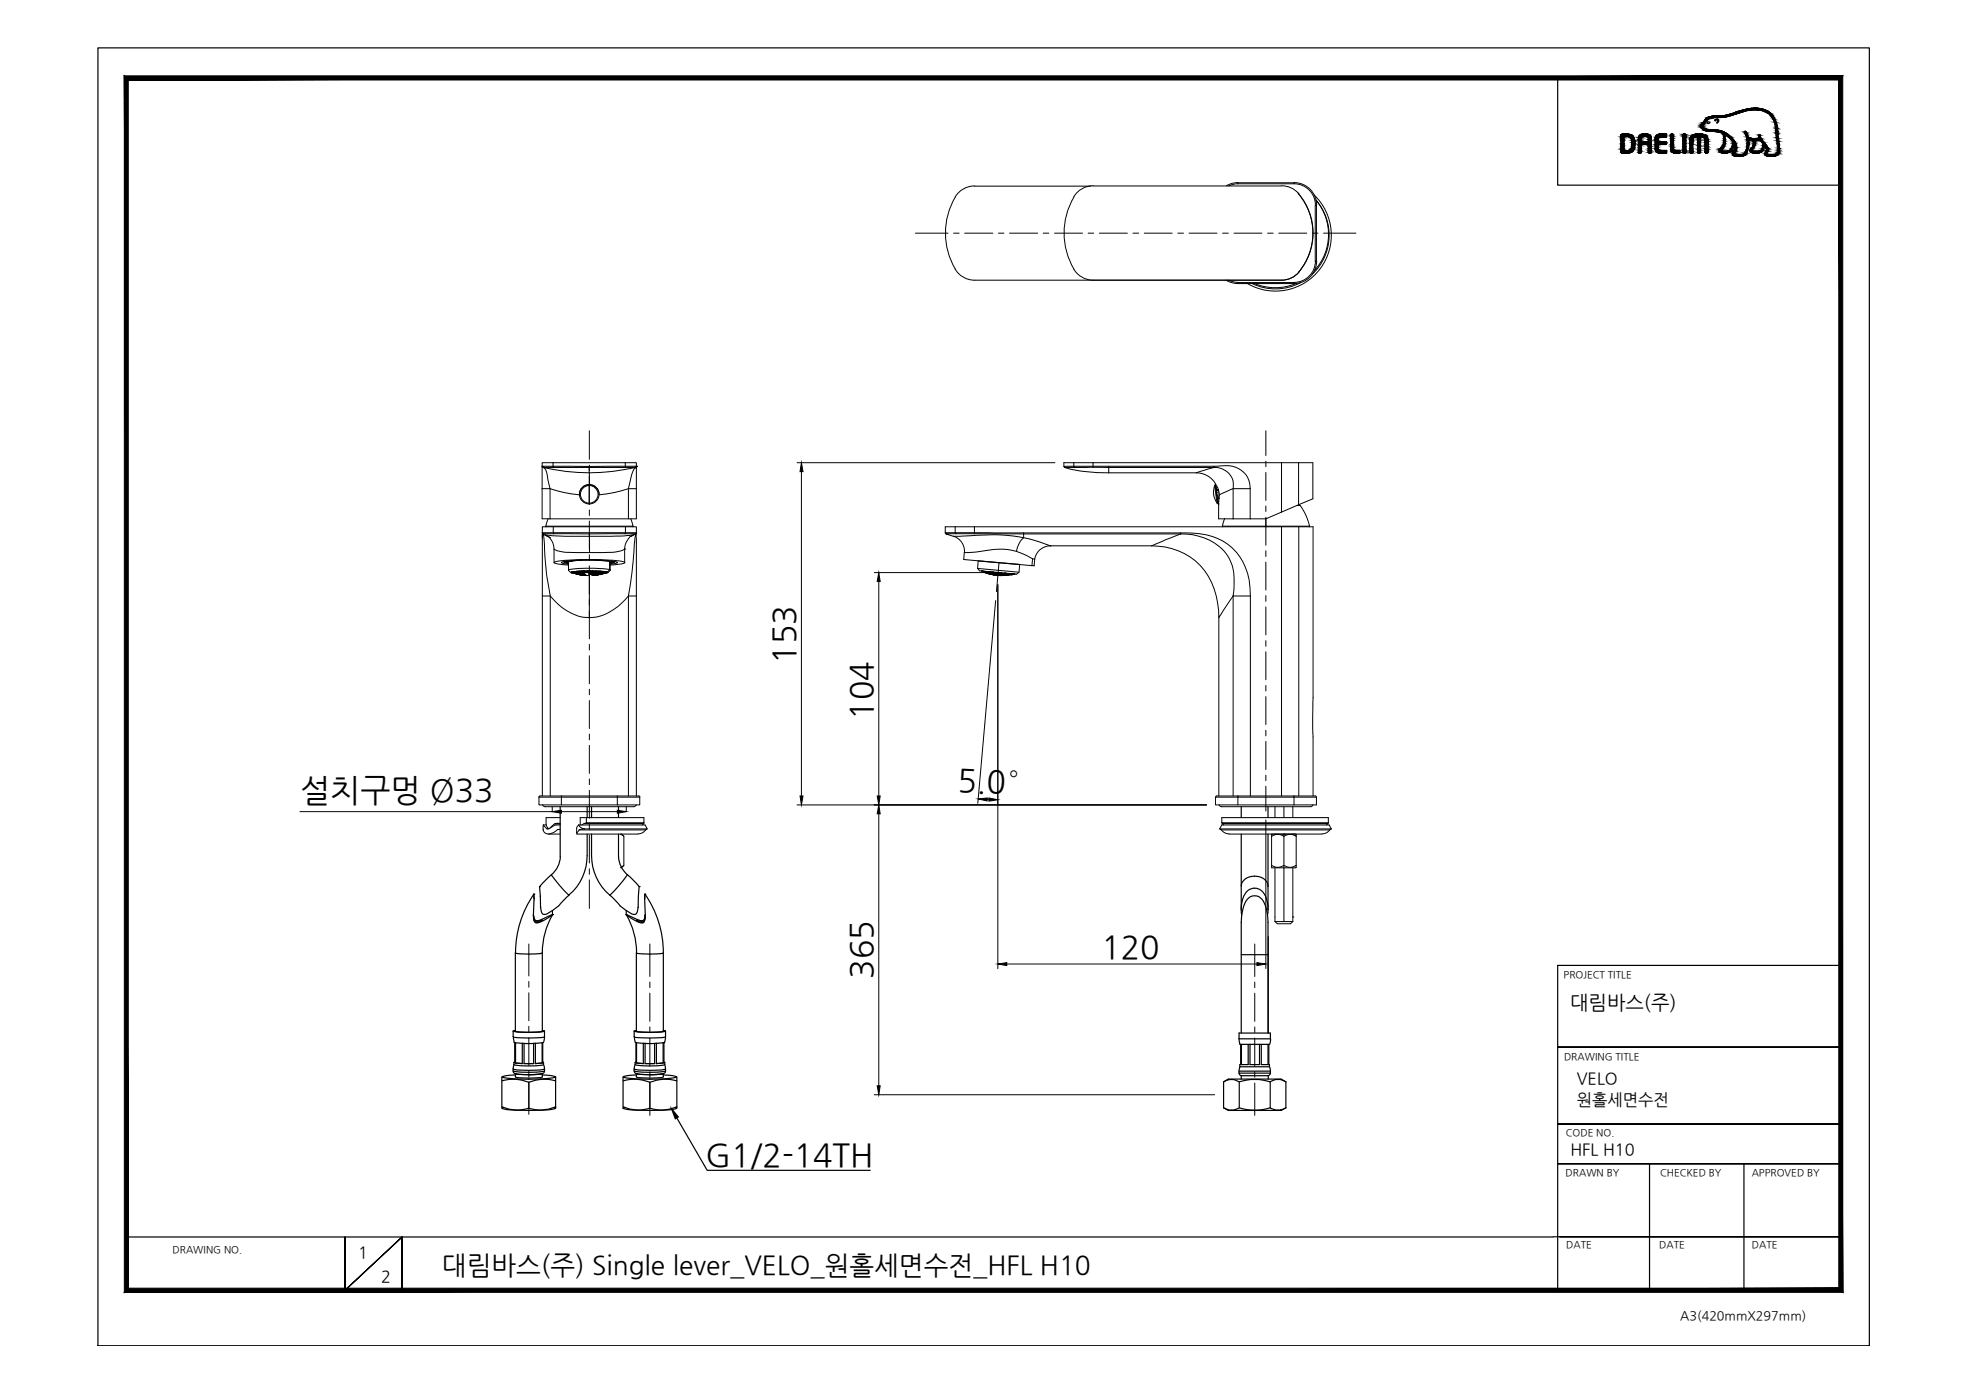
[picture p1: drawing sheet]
<svg xmlns="http://www.w3.org/2000/svg" width="420mm" height="297mm" viewBox="0 0 420 297" stroke-linecap="round" stroke-linejoin="round" font-family="sans-serif">
<defs><g id="words">
<g font-size="6.8">
<text x="169.7" y="141.7" transform="rotate(-90 169.7 141.7)">153</text>
<text x="186.2" y="153.6" transform="rotate(-90 186.2 153.6)">104</text>
<text x="64" y="171">설치구멍 Ø33</text>
<text x="204.2" y="168.7" transform="rotate(3 204.2 168.7)">5.0°</text>
<text x="186.2" y="208.9" transform="rotate(-90 186.2 208.9)">365</text>
<text x="235" y="204.4">120</text>
<text x="150.6" y="248.9">G1/2-14TH</text>
</g>
<text font-size="5.6" x="94.3" y="271.9">대림바스(주) Single lever_VELO_원홀세면수전_HFL H10</text>
<text font-size="4.2" x="335.1" y="215.3">대림바스(주)</text>
<g font-size="3.5">
<text x="336.5" y="231.4">VELO</text>
<text x="336.5" y="235.8">원홀세면수전</text>
<text x="335.1" y="246.4">HFL H10</text>
<text x="76.4" y="268.5">1</text>
<text x="81.3" y="273.6">2</text>
</g>
<text font-size="2.7" x="358.5" y="281.6">A3(420mmX297mm)</text>
<g font-size="2.1">
<text x="333.7" y="208.6">PROJECT TITLE</text>
<text x="333.7" y="226.2">DRAWING TITLE</text>
<text x="334.1" y="242.4">CODE NO.</text>
<text x="334.1" y="251">DRAWN BY</text>
<text x="354.2" y="251">CHECKED BY</text>
<text x="373.8" y="251">APPROVED BY</text>
<text x="36.8" y="267.4">DRAWING NO.</text>
<text x="334.2" y="266.4">DATE</text>
<text x="354.1" y="266.4">DATE</text>
<text x="373.8" y="266.4">DATE</text>
</g>
</g></defs>
<!-- layer: 0 -->
<g fill="#000" stroke="#000" stroke-width=".21">
<path d="M171 98.7l.4 1.9h-.7zM187.5 122.2l.3 1.9h-.6zM117.8 173.2l2-.3v.6zM131.7 172.9l1.9 .3-1.9 .3zM170.7 169.9h.7l-.4 1.9zM187.2 169.9h.6l-.3 1.9zM187.5 171.8l.3 1.9h-.6zM208.7 170.5l2-.2-.1 .6zM211 170.3l1.9 .4-1.9 .3zM212.9 205.7l1.9-.3v.7zM268.2 205.4l1.9 .3-1.9 .4zM143.2 236.5l1.6 1.9-.7 .4z"/>
<path d="M187.2 231.7h.6l-.3 1.9z"/>
<path d="M27.4 274.9l-.9 .9 365.9-.9zM26.5 275.8l365.9-.9 .8 .9zM392.4 17.1v257.8l.8 .9zM393.2 16.2v259.6l-.8-258.7zM27.4 17.1h365l.8-.9zM26.5 16.2h366.7l-365.8 .9zM26.5 16.2l.9 258.7v-257.8zM26.5 16.2l.9 258.7-.9 .9z"/>
</g>
<g fill="none" stroke="#000" stroke-width=".25">
<path d="M20.9 10.2h378v277h-378zM332.4 16.7v22.8h60.4M368.5 32.6h.1M208.7 119.7l8.9 .8M212.9 122.8v.1M270.6 172.1v2.4M270.6 178v11.1M392.8 206h-60.4v69.7M144.4 238.6l6.5 11.1h34.8M332.4 223.4h60.4h-60.4M332.4 239.9h60.4h-60.4M332.4 248.3h60.4h-60.4"/>
<path d="M352 248.3v27M372.1 248.3v27M27 264h304.4M73.6 264v11.4l12.2-11.4-12.2 11.4zM85.8 275.4v-11.4v11.4M331.4 263.9h61.4h-59.9M341 275.3h51.8"/>
</g>
<!-- layer: 1 -->
<g fill="none" stroke="#000" stroke-width=".21">
<path d="M207.9 39.7h24.9M207.9 39.7a5 5 0 0 0-4.6 3.5 15.1 15.1 0 0 0 .9 14.8 4.8 4.8 0 0 0 3.7 1.8h65.6a5.1 5.1 0 0 0 4.4-2.8 12.9 12.9 0 0 0-1-15.9M233.2 39.7h40.3M233.3 39.6a4.8 4.8 0 0 0-4.2 2.4M264.1 39h12v.2h-12zM264.2 39l-1.1 .1-1.4 .5M264.2 39.2l-.9 .1-1.1 .4M273.5 39.6l1.7 .4 1.1 .5 .9 .8M276.1 39a4.8 4.8 0 0 1 4.9 4.8M276.1 39.2a4.6 4.6 0 0 1 4.6 4.6M229.1 57.4a4.8 4.8 0 0 0 4.2 2.4M229.2 42a15.1 15.1 0 0 0 0 15.4"/>
<path d="M261.6 59.8l1.5 .6 1.1 .1M262.1 59.8l.8 .3 1.3 .2M277.1 41.4a12.9 12.9 0 0 1 0 16.7M280.4 41.5a11.9 11.9 0 0 1 1.3 15.8 11.9 11.9 0 0 1-15.5 3.2M280.7 43.8h.2v11.9h-.2zM280.7 55.7a4.6 4.6 0 0 1-4.6 4.6M280.8 42.7a11.5 11.5 0 0 1-.8 15.8M280.8 42.7a11.4 11.4 0 0 1-.3 15M281 55.7a4.8 4.8 0 0 1-4.9 4.8M264.1 60.3h12v.2h-12zM276.6 60.5a11.4 11.4 0 0 1-8.9 0M277.5 60.3a11.5 11.5 0 0 1-10.3 .2"/>
<path d="M115.7 99.6h.1M115.7 99.6v4.7M115.7 99.5h.1M115.7 99.5h2.3M115.7 99.5l.1 .1M115.7 99.5l.2 .2M115.7 99.7l.2 .1M115.9 99.8h.1M115.9 99.8h9.8M115.9 99.8a44.8 44.8 0 0 0 9.8 1.1M116 99.8a3.4 3.4 0 0 1 .9 2.5l.5 2h-1.7M118 98.7h-2.3v.8"/>
<path d="M118 99.5h7.7M118 98.7h15.4M118 98.7v.8M118.1 99.5v.2M125.7 99.8h9.9M125.7 99.8v1.1a40 40 0 0 0 9.9-1.1M125.7 99.5v.3M133.4 98.7h2.4v.8M133.4 99.5h2.4M133.4 99.5h-7.7M133.4 98.7v.8M133.5 99.5l-.1 .2"/>
<path d="M135.6 99.8h.1M135.6 99.8l.2 .2M135.7 99.7l-.5 .5-.4 1-.7 3.1M135.8 99.5h.1M135.8 99.5l-.1 .1M135.8 99.5l-.1 .2M135.8 99.6h.1M135.8 99.5v4.8M227 99.5v-.8h53.1v7.7l-3 1.3M227.1 99.5l.1 .2M229.1 99.5h-2.1M229.1 99.5h30"/>
<path d="M229.1 98.7v.8M229.2 99.5l.1 .2M233.2 99.7l-6 .1 2.2 .5a39.2 39.2 0 0 0 7.2 .6M233.2 99.7l3.4 .1v1.1M233.2 98.7v1M236.6 99.5v.3h22.5v-.3M259.1 99.5a9.9 9.9 0 0 1 5.2 .5 4.6 4.6 0 0 1 2.5 4.3M273.5 98.7v10.6M277.1 98.7v9M115.7 104.3v6.4h1.7M115.7 113.7l.2 .2M115.7 113.7l.1 .2"/>
<path d="M115.7 113.8v13.4M115.7 113.7h2.4M115.7 113.8l.2 .1M115.8 114l-.1 .9M115.8 113.9h.1M115.9 113.9h.1M115.9 113.9l.2 1.9a62.3 62.3 0 0 0 1.3 11.4v42.7M115.9 113.9l1.3 .8M115.9 113.9h2.2M117 110.7l-.5 1.6M117.2 114.7a4 4 0 0 1 1 2.5v2.9M118.1 112.4h-2.4v1.3"/>
<path d="M118.1 113.7h7.7M118.1 112.4h15.4M118.1 112.4v1.3M118.1 113.7l.1 .2M118.2 117.2a5.3 5.3 0 0 0 3.3 .7h2.8a36.2 36.2 0 0 0 8.1-.3l.9-.4M120.3 119.9h.1M120.6 120l.6 .1h-.4v-.1M120.6 119.9v.1M120.6 120h.5M120.6 120l.3 .1M120.7 119.8l-.3 .1 .9 .3M121 119.7l-.4 .3"/>
<path d="M121.1 119.8v.1M121.2 119.7h-.2M121.4 119.8a28.7 28.7 0 0 1 8.8 .1v1.7a27.4 27.4 0 0 0-8.8 0zM121.4 119.7l-.4 .1M121.5 119.8l-.4 .2M121.8 119.7h.2l-1 .1M123.6 105.5a2.1 2.1 0 0 1 2.1-2.1 2.1 2.1 0 0 1 2.1 2.1M123.6 105.6a27.2 27.2 0 0 1-6.2-1.3v6.4M124 119.6l-2.1 .1M125.7 103.4v4M125.7 107.4v.1M125.7 103.4a2.05 2.05 0 0 0-2.1 2.1 2.05 2.05 0 0 0 2.1 2"/>
<path d="M125.7 103.4a2.05 2.05 0 0 1 2.1 2.1 2.05 2.05 0 0 1-2.1 2M125.8 114.4h6.6l2.8-.3-.9 .5M125.8 114.4h-5l-4.5-.3 1.2 .6M125.8 113.7h7.7M125.8 113.7v.2h-7.7M125.8 101v2.4M125.8 114.4v3.5M127 119.5l.6 .1M127.6 119.6h.1M128 119.6l2.1 .2M128.8 119.6h.1M130.1 119.9v1.7l-.5 .5"/>
<path d="M130.1 119.7v.1M130.4 119.7l.2 .1h-.5M130.4 119.9l-.2 .2M130.5 119.9h.1M130.5 119.8v.4l-.3-.1M130.7 119.8h-.4l.7 .1h-.5M130.7 119.8l.3 .2-.4 .1M131.1 119.9l-.1 .2h-.2M131.2 119.9h.1M133.3 117.2h.1M133.3 117.2v2.9M133.4 113.9h2.3"/>
<path d="M133.4 113.9h-7.6v.5M133.5 112.4h2.3v1.3M133.5 113.7h2.3M133.5 112.4v1.3M133.5 113.7l-.1 .2M134.1 104.3v6.4M134.1 104.3h1.7M134.1 104.3a27.2 27.2 0 0 1-6.3 1.3M134.3 114.7a4.8 4.8 0 0 0-1 2.5M134.6 110.7l.5 1.6M134.6 114.4l1.1-.5 .1 1.9M135.1 112.3h-18.7l.2 .1"/>
<path d="M135.1 112.3l-.1 .1M135.7 113.9h.1M135.8 113.9v-.2l-.1 .2M135.8 104.3v6.4h-18.4M135.8 113.7v.1a7.7 7.7 0 0 0-.5 3.8l-.4 4.5-.8 5.1M135.8 115.7v54.2M201.7 113.7l.2 .2M201.7 113.7h2.1M201.7 113.7v-1.3h78.5v57.5M203.4 114.4h2.8a42.7 42.7 0 0 1 12.2 .3l-.4 .5a5.5 5.5 0 0 0-1.1 2.5 16.8 16.8 0 0 0-8.2 0l-2.9 .2-.2 1.5 14.6 1.3M203.4 114.4a3.4 3.4 0 0 1 2.4 3.5M203.8 113.7l.2 .2"/>
<path d="M203.8 113.7h14.6M203.8 112.4v1.3M204 113.9h-2.2l1.6 .5M204 113.9h3.9M207.9 112.4v1.5M207.9 113.9h44.1M208.7 119.7l-.1 1.6 .4 .5 7.9 .7 .6-.4 .1-1.6M216.9 117.7l2.1 .8 1.3 .8M218.4 113.7v1l3.2 .9 2.5 .9M218.4 113.7h33.6M220.3 119.3h.5M220.3 119.3l-.1 1.4"/>
<path d="M220.8 119.3l-.1 1.4h-.5M224.1 116.5h.1M224.1 116.5a3.4 3.4 0 0 0-3.3 2.8M224.1 116.5h21.6M236.6 100.9h18.7M245.7 116.5a13.6 13.6 0 0 1 14.1 12.2l.3 3.1 3-4.6M252 113.7h.8a14.3 14.3 0 0 1 10.2 3.2 13.4 13.4 0 0 1 3.8 10.3h-3.7M252 113.9l-6.3 2.6M252 113.9a11.5 11.5 0 0 1 9.9 4.7l.6 1.1a11.6 11.6 0 0 1 .8 6.2l-.2 1.3M252 113.7v.2M255.3 100.9l2.2-.7a3.9 3.9 0 0 1 4.1 .3 3.9 3.9 0 0 1 1.5 3.8l-2.9 1.3M255.3 100.9a5.1 5.1 0 0 1 4.9 4.7"/>
<path d="M259.2 103.6l.5 3.8M259.2 103.6a3.8 3.8 0 0 0 .5 3.8M259.4 103.4l.6 4.1zM259.4 103.4l-.2 .2M259.5 104.5h.5h-.5M259.7 107.3l.3 .2M259.7 103.9l-.3 .1M259.9 107h.2M260 107.5h.1M260 104.5l-.5 .1M260 104.6l-.4 .1M260 107v3.7h6.8"/>
<path d="M260.1 106.4l-.3 .1M260.1 106.4h-.3M260.1 106.3h-.3M260.1 106.3l-.3 .1M260.1 106.2l-.3 .1M260.1 105h-.5M260.2 105.6l-.2 1.4M260.2 105.8l-.5 .1M260.2 105.3v.3M260.9 112.4l-.1-.1h9.3v.1M261.3 110.6l-.5 1.7M266.8 104.3h-3.7v6.4"/>
<path d="M266.8 104.3v6.4M270.1 110.7v1.6h9.3M273.5 109.3l-3.4 1.4h-3.3M273.5 112.4v57.5M276.8 107.9h.6M277.1 107.7l-3.6 1.6M277.1 112.4v57.5M277.4 107.8l1.4 2.5 .6 2M279.5 112.3l-.1 .1M115.7 127.2v42.7M115.7 127.2h1.7a11.1 11.1 0 0 0 8.4 4.6M120.9 120.1h.4"/>
<path d="M120.9 120.1l.4 .1M121.3 121.7l.5 .5M121.3 120.6l-1.9-.2-1.2-.3a10.1 10.1 0 0 1 4.5-.6l5.2-.1a20.8 20.8 0 0 1 5.4 .6v.1l-.6 .2-2.5 .3M121.3 120.4l-1.2-.2-.3-.2a34.3 34.3 0 0 1 9.9-.3l2.1 .3-.4 .2-1.2 .2M121.9 122.1h.1M122 122.1h.1M122 122.1v.1M122 122.1l.3 .1M122 122.2l.7 .2M122 122.2h-.1a24.3 24.3 0 0 1 7.8 0l-.9 .2M122 122l.2 .1M122.1 122l.2 .1"/>
<path d="M122.2 122.1l.5 .2M122.2 122.1h.2M122.2 122.1l-.2-.1 .6 .3M122.3 122.2h.1M122.4 122.3h.1M122.4 122h.2M122.5 122.2v.1M122.5 122.3h.1M122.5 122.2l.3 .2M122.5 122.3l-.3-.1 .8 .1-.2 .1M122.5 122v.1M122.5 122.1l.3 .1"/>
<path d="M122.6 122.2l.3 .2M122.6 122.1l-.3-.1v.1M122.6 121.9v.1M122.6 122.4l.6 .1M122.6 122.1l.3 .1M122.7 121.9v.1M122.7 122.3h-.1M122.7 122l-.1 .1M122.7 122.1v.1M122.7 122l.4 .1M122.7 122.2l-.4-.1 .2 .2M122.8 122.2l.6 .2"/>
<path d="M122.8 122.2h-.1M122.8 122.1v.1M122.9 122.4l.8 .2M122.9 122.2h-.1M122.9 122.2l.5 .2M122.9 122.4l.3 .1M123 122.3v.2l-.3-.1M123 121.9l.2 .1-.1 .1M123 122.4h-.1M123 121.9v.2M123.1 122.4l.3 .1M123.1 122.1l.2 .1-.1 .1"/>
<path d="M123.1 122.4l.1 .1M123.1 121.9l.1 .1M123.2 122.5h.4M123.2 122.2v.1M123.2 122.4v.1M123.2 122.5l.6 .1M123.2 122.5l.1 .1M123.2 122l.6 .2-.1 .1 .3 .1h-.1M123.2 122h.4M123.2 122l.1 .2 .4 .1M123.3 122.3h.4M123.3 122.3l.2 .1"/>
<path d="M123.3 122.1v.1M123.3 122.4h.1M123.4 122.5h.2M123.5 122.6l.3 .1M123.5 122.3l.4 .2M123.5 121.9l.2 .1M123.6 121.9v.2M123.6 122.6h.2M123.6 121.9l.5 .1M123.6 122.5l.2 .1M123.7 122h-.2M123.7 122.1l.5 .5"/>
<path d="M123.7 122.5l.3 .1M123.7 121.9v.1M123.7 122.2v.1M123.7 122.6h-.1M123.7 121.9l.4 .1M123.7 122.5l.4 .1M123.7 122l-.1 .1M123.8 122.7h.2M123.8 122.7h.5M123.8 122.6l.4 .1M123.9 122v.2h.3M123.9 122.4v.1"/>
<path d="M123.9 122.5l.2 .1M123.9 122.2l.3 .1M123.9 122.5h-.4h.2M124 122.7h.3M124 122.7h.1M124 122.3l.1 .1 .3 .1M124 122.6h.1M124 122.6l.3 .1M124.1 121.8l.2 .3M124.1 122.6l.3 .1M124.1 122.6h-.1M124.1 122.7h.1"/>
<path d="M124.1 122.5v.1M124.2 122l.2 .2M124.2 122.5l.3 .1M124.2 122.1v.2M124.2 122.3l.3 .1M124.3 122.7h.2M124.3 122.1v.1M124.3 122.1l.4 .5 .6 .2M124.3 122.7h-.1h.2M124.3 122.1h.1M124.3 122.1l-.1 .1M124.3 122.7h.1"/>
<path d="M124.3 122.6v.1M124.3 122.7h-.1M124.3 122.7l.4 .1M124.4 122.7h.1M124.4 122.7h.4M124.4 121.9v.2M124.4 122.4v.1M124.4 122.8h.1M124.5 122.7h.1M124.5 122.4l-.1 .1 .1 .1M124.5 122.7v.1M124.5 122.8h.5"/>
<path d="M124.5 122.7l.4 .1M124.5 122.4l.1 .2M124.5 122.1h-.2M124.5 122.5v.2M124.5 122.6l.3 .1M124.6 122.2a.83 .83 0 0 0 1.2 .4M124.6 121.9l-.5 .1M124.6 121.9l.2 .1M124.6 122.6h-.5M124.6 121.8v.1M124.6 122.6l.2 .1M124.6 122.6h.1"/>
<path d="M124.7 122.7h.1M124.7 122.7l.3 .1M124.7 122v.1M124.7 121.8l.2 .2h.3v-.2M124.8 122.7l.1 .1M124.8 122.1h-.3l1.2 .1M124.8 122.7h.1M124.8 122.8h.1M124.9 121.8l-.1 .3M124.9 122.1h.1M125 122.1h.1M125.3 121.8v.1"/>
<path d="M125.3 122h-.4M125.4 121.9l-.1 .2h.2h-.6M125.4 121.9h.1M125.4 122.1h.1M125.5 122.1l.2 .1M125.5 121.9v.2l-.2-.1M125.5 122.1h.2M125.6 122.2v.3l.2 .2M125.6 122.5h.4M125.7 122.2l.2 .2-.1 .1v-.2M125.7 122.1v.1M125.7 121.8h.1"/>
<path d="M125.7 121.8l-.3 .1M125.7 122.2l.5 .5 .4 .1v-.1M125.8 121.9l.2 .1M125.8 122.7v9.1M125.8 121.9l-.5 .1M125.8 122.6h.3M125.8 121.8l.3 .1M125.9 121.9v.2M126 122.1h.1M126 122.1h-.3M126 122.1a.96 .96 0 0 0 1 .7M126 122.6h.1"/>
<path d="M126 122.1l.1 .2 .1-.1M126 122.1l.2 .1M126 122l-.1 .1M126.1 121.8v.2M126.1 122l-.1 .1M126.1 122.4h.1M126.2 122.4h.1M126.2 122v.2M126.3 122.4v.1M126.3 122.5h.1M126.3 122.5v.1M126.3 122.5l.1 .2"/>
<path d="M126.3 122.6l.1 .1M126.4 122.2l-.1 .2h-.1M126.4 121.8v.1M126.4 121.9h-.3M126.4 122.5l-.1 .1M126.4 121.9l.3 .1M126.4 122.6l.1 .1M126.4 122.7h.1M126.5 121.8l-.1 .1M126.5 121.9l-.4 .1M126.5 122.7h.1M126.5 122.6l.2 .1"/>
<path d="M126.5 121.9l.2 .1M126.5 122.4v.2l-.2-.1M126.5 121.8v.1M126.6 122v.2M126.6 122.2h-.4M126.6 122.2h.2M126.6 122.7l.1 .1M126.6 122.8h.3M126.7 122.1l.2 .1M126.7 122l-.1 .2M126.7 122.7h-.1M126.7 121.8v.2"/>
<path d="M126.7 122.2v.2M126.7 122.6v.1M126.7 122l.4-.1 .2 .1-.1 .1M126.7 122.4l.3 .1M126.7 122.8h.1M126.8 122l-.1 .2M126.8 122.8h.1M126.8 122.8h-.2M126.8 122.7v.1M126.8 122.3l-.6 .1M126.9 122.8h.1M126.9 122.4l.2 .1"/>
<path d="M126.9 122v.2M126.9 122.8h-.3M126.9 122.5h-.4M126.9 122.7l.4-.1v.1M127 122.7h-.1M127 122.7v.1M127 122.4l-.5 .2M127 122.8h-.2M127 122.7h-.3M127 122.2v.2M127 122.6v.1M127 122.6h.3"/>
<path d="M127.1 122.6l-.4 .1M127.1 121.8v.1M127.1 121.9l-.4 .1M127.1 122.6h.3M127.1 121.9h.1M127.2 122v.2M127.2 122.4v.2M127.2 121.8l.2 .2M127.3 122.1l-.4 .1M127.3 122.2h.3M127.4 121.8v.2M127.4 122.2v.2"/>
<path d="M127.4 122.3l-.4 .1M127.4 122.7l-.4 .1M127.4 122.3l.2 .1M127.4 122l-.1 .1M127.4 122.7h-.2M127.5 122.2l-.6 .1M127.5 122.6l.1 .1M127.5 122.2l-.1 .1M127.5 122.7h-.1M127.5 122v.2M127.5 122.4v.1M127.5 122.5l-.5 .1"/>
<path d="M127.5 122.2l-.4 .2h-.3l.1-.2M127.5 122.5h.3M127.6 122.5h-.6M127.6 122.5h.3M127.7 122.5v.1M127.7 122.3l-.1 .1M127.7 121.9h.1M127.7 122.2l-.1 .3M127.7 122.6l-.8 .2M127.7 121.9h.3M127.7 121.9l-.3 .1M127.8 121.9l-.4 .1"/>
<path d="M127.8 122.6l-.5 .1 .5-.1M127.8 122.5h-.1h.2M127.8 122.4v.1M127.8 122.6h.1M127.8 121.9h.3M127.9 122l.2 .1M127.9 122.6l-.4 .1M127.9 122.5h-.1h.2M127.9 122.1l-.3 .1M128 122.6h.1M128 122.4l-.2 .2M128 122.6l-.6 .1"/>
<path d="M128 122.2l-.5 .1M128 122.5l-.1 .1 .3-.1M128 121.9l-.1 .2M128 122.1v.2M128 122.5l.4-.1-.4 .1M128.1 122.3h.2l-.1 .1M128.1 122l-.1 .1 .6-.1M128.1 122.3l-.3 .1M128.1 122.1l-.1 .2M128.2 122.3v.1M128.2 122.5v.1M128.2 121.9h-.1"/>
<path d="M128.2 122.5l-.3 .1M128.2 121.9v.2M128.2 122.4l-.3 .1M128.2 121.9l-.1 .1M128.2 122.1l-.1 .2h.5l-.1 .1M128.3 122.5h.1M128.3 122.1v.2M128.5 122.4h-.3M128.5 122.4h-.2M128.5 122.4v.1M128.5 122.4l-.3 .1M128.5 122l-.3 .1"/>
<path d="M128.6 121.9v.1M128.6 122h.2l-.1 .1M128.7 122.4l-.4 .1M128.7 122.3v.1M128.7 121.9l-.2 .1M128.7 122.4h-.2M128.7 122.1l-.3 .1M128.8 122.1l-.4 .1M128.8 122.4h-.3M128.8 122.4h-.1M128.8 122.4h.1M128.8 122h.1"/>
<path d="M128.8 122.1v.1M128.9 122.4l-.8 .2M128.9 122h-.2v.1M128.9 121.9h.1M128.9 122l-.1 .1 .5-.1M129 122.1h-.3M129 122.2l-.3 .2M129 122l-.1 .2M129 122h-.1M129 122.3h.1M129 122.2l-.5 .2M129.1 122.1l-.1 .1"/>
<path d="M129.2 122.2l-.1 .1M129.2 122.1v.1M129.2 122.2l-.4 .1M129.2 122.2l-.7 .2M129.2 122.2l-.3 .2M129.3 122.2h-.3M129.3 122.1l-.1 .1M129.3 122.2l-.1 .1M129.4 122.1l-.9 .3v-.2M129.4 122.2h-.1M129.5 122.1l-.3 .1M129.5 122.1l-.2 .1"/>
<path d="M129.5 122l-.3 .1M129.5 122.1h.1M129.6 122.1l-.2 .1M129.6 122.1l.1 .1-.1 .1-.8 .1M129.6 122.1l-2.9-.3a14.7 14.7 0 0 0-4.9 .4l1 .2M130.2 121.7l-.5 .5M130.2 120.2l.3-.1zM130.8 120.1l-.6 .1M134.1 127.2h1.7M134.1 127.2a11.2 11.2 0 0 1-8.3 4.6M134.1 127.2v42.7M208.6 121.3l8.9 .8"/>
<path d="M209.4 121.8l.3 .1M209.5 121.9l.2 .1M209.6 121.9l.7 .3M209.6 121.9h.2M209.6 121.9h.1M209.7 121.9l.1 .1M209.7 121.9h.1M209.7 122h.1M209.8 122l.3 .1M209.9 121.9l.1 .1M209.9 122l.7 .2M210 121.9l.1 .1-.3-.1 .3 .1"/>
<path d="M210.1 122.1h-.1M210.1 122.1h.1M210.1 122.1a9.7 9.7 0 0 0 5.4 .5M210.1 122.1l.1 .1M210.1 122.1l.6 .2M210.1 122l.4 .1M210.1 122.1l.3 .1M210.2 121.9l-.1 .1M210.2 122.2a9.8 9.8 0 0 0 5.4 .4M210.2 121.9h.1M210.3 122.2h.3M210.3 121.9v.1"/>
<path d="M210.4 122.2h.1M210.4 122l.3 .1M210.4 121.9l.3 .2M210.4 122h.1M210.4 121.9h-.3l.6 .3M210.4 122.3h.3M210.5 122.1l.1 .1M210.6 122.2v.1M210.6 122.2h.2M210.6 122.3l.3 .1M210.6 122.2l.3 .2M210.7 122v.1"/>
<path d="M210.7 122.1l.1 .1M210.7 122.3v.1M210.8 122.3v.1M210.8 122.4h.1M210.8 122.2l.3 .1M210.8 122.2l.4 .1M210.9 122h.1M210.9 122.4h.1M210.9 122l.1 .1h-.3M210.9 122.3v.1M211 122.4h.2M211 122v.1h-.2v.1"/>
<path d="M211 122h.3M211 122.1l.3 .2M211 122.4l.3 .1M211 122l.4 .3M211 122.5h.2M211.1 122.5l.5 .1M211.1 122.4h.1M211.1 122.2v.2M211.1 122.3l.1 .1M211.2 122.3l.3 .1M211.2 122l.4 .1M211.2 122.3l.4 .2"/>
<path d="M211.3 122.4l.4 .2M211.3 122.4h.1M211.3 122l.3 .1M211.4 122.3h.2M211.4 122.5h-.2M211.4 122.1v.2M211.4 122.2v.1h-.2M211.4 122.3h.3M211.4 122.5v.1M211.4 122.3l.1 .1M211.5 122.5l.2 .1M211.5 122.4l.3 .1"/>
<path d="M211.5 122.4h.3M211.6 122.1h.1M211.6 122.1v.1M211.6 122.5h.1M211.6 122.4v.1M211.6 122.1l.1 .1M211.6 122.5h.3M211.7 122.5h.2M211.7 122.5l.1 .1M211.7 122.1v.2M211.7 122.3l.3 .1M211.7 122.3h.6"/>
<path d="M211.7 122.6l.2 .1M211.7 122.6h.1M211.7 122.6l.3 .1-.1-.1M211.8 122.5h.1M211.8 122.4v.1M211.8 122l.1 .1M211.8 122.5h1M211.9 122.5l.3 .1-.3-.1M211.9 122.1h-.3M211.9 122.1l.3 .1M211.9 122.1h.1M211.9 122.5h.2"/>
<path d="M211.9 122.1l.4 .1M211.9 122.5v.1M212 122.4l.1 .1M212 122.2v.2M212 122.6v.1M212.1 122.4v.1M212.2 122.4v.1M212.2 122.7h.2M212.2 122.1v.1M212.3 122.2l.1 .2M212.3 122.5l.1 .2M212.3 122.6h.3"/>
<path d="M212.3 122.4l-.1-.2 .2 .2M212.3 122.7h.1M212.3 122.2l.6 .1M212.3 122.7l-.2-.1 .1 .1M212.3 122.4h-.2M212.4 122.4h.3M212.4 122.2v.2M212.4 122.7h.2M212.4 122.3l.4 .2M212.4 122.7h.1M212.4 122.7h.3M212.5 122.4l.1 .3"/>
<path d="M212.5 122.1l-.3 .1M212.6 122.1h.1M212.6 122.7h.1M212.6 122.2l.3 .1M212.6 122.1v.1M212.6 122.7l-.1-.1 .1 .1M212.6 122.6l.3 .1M212.6 122.6v.1M212.7 122.4l.1 .1h-.6M212.7 122.2v.2M212.7 122.7v.1M212.8 122.7v.1"/>
<path d="M212.8 122.6h.4zM212.8 122.4v.2M212.9 122.2h.1M212.9 122.2l.1 .2M213 122.7l-.2 .1h.1M213 122.6l-.1 .1M213 122.7v.1M213 122.4h-.3M213 122.4h.4M213 122.4l-.2 .1M213 122.7l.4 .1zM213 122.3l.4 .1"/>
<path d="M213.1 122.8h-.2M213.2 122.6l-.2 .1M213.2 122.4v.2M213.2 122.1l-.3 .1M213.2 122.2h.4M213.2 122.2h-.2v.2M213.3 122.6l.3 .1M213.3 122.7h.4M213.4 122.2v.2M213.4 122.7v.1M213.4 122.4l.1 .1-.3 .1M213.5 122.6h.3"/>
<path d="M213.5 122.5l-.5 .2M213.5 122.4v.2M213.5 122.5h.4M213.5 122.2h.1M213.6 122.2h.1M213.6 122.2l.1 .1M213.6 122.7l.1 .1M213.6 122.6v.1M213.7 122.4h-.3M213.7 122.7l-.3 .1h.4M213.7 122.4h-.3l.1 .1M213.7 122.4h.4"/>
<path d="M213.7 122.2v.2M213.8 122.7l.3 .1zM213.8 122.2l-.1 .2M213.8 122.7l-.1 .1M213.9 122.4v.2M213.9 122.5l.1 .1M213.9 122.7h-.2M214.1 122.3v.1M214.1 122.7v.1M214.1 122.4v.1M214.1 122.7l.3 .1M214.1 122.5l-.3 .1"/>
<path d="M214.2 122.5h.3M214.2 122.5l-.3 .1M214.2 122.4v.1M214.3 122.8h-.2M214.3 122.3h.1M214.3 122.5v.2l-.5 .1M214.4 122.3l-.3 .1M214.4 122.3l.4 .1M214.4 122.3l-.3 .1 .4 .1M214.4 122.3h.1M214.4 122.8h-.1M214.4 122.3l.1 .2"/>
<path d="M214.4 122.7h.4h-.2M214.5 122.5l.1 .1M214.6 122.6h-.7M214.6 122.5l.1 .1M214.6 122.7h-.2M214.7 122.6l-.4 .1h.1M214.7 122.6v.1M214.8 122.3l.1 .1M214.8 122.4l-.2 .1M214.8 122.6v.1M214.9 122.4h.1M215 122.6h.1"/>
<path d="M215 122.6h-.4M215 122.4v.2M215 122.6h.4l-.6 .1h.3M215 122.5l-.3 .1M215.2 122.4h.1M215.3 122.5h-.7M215.3 122.4h.4M215.3 122.3l-.1 .1M215.3 122.4v.1M215.4 122.5v.1M215.5 122.6h.1M215.5 122.5v.1"/>
<path d="M215.5 122.6v.1M215.6 122.6h.2M215.7 122.5h-.4M215.7 122.4v.1M215.7 122.4h.1M215.8 122.5l-.3 .1M215.8 122.6l-1.4 .2h-1.5M215.8 122.6v.1M215.8 122.6h.1M215.8 122.6h-.1M215.9 122.4h-.1M215.9 122.7h.1"/>
<path d="M215.9 122.6v.1M215.9 122.6h.1M215.9 122.5v.1M216 122.6h.1M216 122.6h-.1M216.1 122.6h-.1M216.2 122.4h-.5l.5 .1-.3 .1M216.2 122.6h.1M216.3 122.5l-.4 .1M216.3 122.5l-.3 .1M216.3 122.4v.1M216.3 122.5h.1"/>
<path d="M216.4 122.5h-.1M216.4 122.4l-.3 .2M216.4 122.5l-.3 .1M216.4 122.5h.1M216.5 122.5h-.1M216.5 122.5h-.3M216.5 122.5h.1M260.1 131.8v38.1M263.1 127.2v42.7M266.8 127.2v42.7M115 170.1l.2-.2h21.1l.3 .2M115.8 171.7l.5 .4"/>
<path d="M115.9 176l.8 .8M115.9 176a1.29 1.29 0 0 0 .2 1.6 1.29 1.29 0 0 0 1.5 .3l1.4-.9h.5M115.9 176h.6M116.3 172.1h18.9M116.7 176.8h.3M117 178h2.5M118.3 175.8h1.2M118.9 175.7h.2M119.5 175.7h-.5a1.23 1.23 0 0 0-1.2 .5l-.5 .5M119.5 174.5h-3v1.4l.5 .9M119.5 176a2.68 2.68 0 0 0-2.3 .8h-.5M119.8 171.8v-1.7h-4.8v1.7h16.7"/>
<path d="M119.8 169.9v.2h11.9v-.2M123.5 176h14.2l.4 .9-.3 .2h-14.2M123.5 176l-.5 .7v1.2M123.5 176a1.48 1.48 0 0 0 1.2 .9M124.7 175.7l-.6 .3M124.7 175.7h12.7M124.7 176.9l-1.1 .2M124.7 176.9h13.4M125.1 174.5v1.1h12.3M125.1 175.6l-.4 .1M131.7 170.1h4.8v1.7h-4.8zM132.4 178l.7 .4v6.3l-.7 .5"/>
<path d="M132.4 178.1l.7 .3M135.8 171.7l-.6 .4M137.4 175.7l-.3 .3M137.4 175.6v-1.1h-13.6v1.5M137.4 175.5v.2M137.8 177.1l-.6 .5-1 .3-13.1 .1v-.3l.5-.6M259.4 170.1l.2-.2h21.1l.2 .2M260.1 171.7l.6 .4M260.3 176.9h23.8M260.6 177.1l.6 .5 1 .4 19.9-.1 .8-.1 .9-.7M260.7 172.1h18.9M260.7 176h22.9l.5 .9-.4 .2h-23.1l-.3-.2z"/>
<path d="M260.7 174.5h22.7v1.1h-22.7zM260.8 175.5v.2M260.8 175.7h22.6M260.8 175.7l.3 .3M264.1 171.8v-1.7h-4.7v1.7h16.7M264.1 169.9v.2h12v-.2M271.3 178.4v6.3M271.4 178l-.1 .4M272.1 178h.1M272.1 172.1v2.4M274 178h.1M274 172.1v2.4"/>
<path d="M274 178v18.7M275.9 178h.1M275.9 172.1v2.4M276.1 170.1h4.8v1.7h-4.8zM276.5 178l.1 .4-1-.3h-.7l-.9 .3-1-.3h-.7l-1 .3M276.6 178.4v6.3M280.2 171.7l-.6 .4M283.4 175.7l-.3 .3M283.4 175.5v.2M133.1 184.7l-.7 .4M271.3 184.7l1.4 .4 1.3-.4 1.3 .4 1.3-.4v.4l-5.2 .1zM272.1 185.2v11.5"/>
<path d="M272.1 196.7l.5 .4h2.8l.5-.4M272.1 196.7h1.9M275.9 195.7h.1M275.9 195.7v1h-1.9M275.9 185.2v10.5"/>
<circle cx="125.7" cy="105.5" r="1.88"/>
</g>
<!-- layer: BODY -->
<g fill="none" stroke="#000" stroke-width=".21">
<path d="M195.4 49.8h6.9M203.5 49.8h1.2M205.9 49.8h6M213 49.8h1.2M215.4 49.8h6M222.6 49.8h1.2M225 49.8h6M232.2 49.8h1.2M234.6 49.8h6M241.8 49.8h1.2M244.2 49.8h5.9M251.3 49.8h1.2"/>
<path d="M253.7 49.8h6M260.9 49.8h1.2M263.3 49.8h6M270.5 49.8h1.2M272.9 49.8h5.9M280.1 49.8h1.1M282.4 49.8h6.9M125.8 91.9v6.1M125.8 99.2v1.2M270.1 91.9v5.3M270.1 98.4v1.2M125.8 101.6v6"/>
<path d="M125.8 108.8v1.2M125.8 111.2v6M125.8 118.4v1.2M270.1 100.8v6M270.1 108v1.1M270.1 110.4v5.9M270.1 117.5v1.3M270.1 119.9v6M125.8 120.7v6.1M125.8 127.9v1.2M125.8 130.4v5.9M125.8 137.5v1.2"/>
<path d="M125.8 139.9v6M213.2 120.1l-.6 6.2M270.1 127.1v1.2M270.1 129.5v6M270.1 136.7v1.2M270.1 139.1v5.9M125.8 147.1v1.2M125.8 149.5v6M125.8 156.6v1.3M125.8 159.1v5.9M270.1 146.3v1.2M270.1 148.6v6"/>
<path d="M270.1 155.8v1.2M270.1 158.2v6M125.8 166.2v1.2M125.8 168.6v6M125.8 175.8v1.2M125.8 178.2v6M270.1 165.4v1.2M270.1 167.8v5.3M125.8 185.4v1.2M125.8 187.8v6.1M112.8 201.4v6.9M112.8 209.4v1.3"/>
<path d="M112.8 211.9v5.9M112.8 219v1.2M138.7 201.4v7M138.7 209.6v1.1M138.7 211.9v6M138.7 219.1v1.2M267.7 201.4v7M267.7 209.6v1.1M267.7 211.9v6M267.7 219.1v1.2M112.8 221.4v6M112.8 228.6v1.2"/>
<path d="M112.8 231v6.8M138.7 221.5v6M138.7 228.7v1.2M138.7 231.1v6.9M267.7 221.5v6M267.7 228.7v1.2M267.7 231.1v6.9"/>
</g>
<!-- layer: DEF_LAYER_ASSEM_MEMBER -->
<g fill="none" stroke="#000" stroke-width=".25">
<path d="M119.5 172.1v11.4l-.6 1.7-1.2 1.4M125.3 178a18.7 18.7 0 0 1-1 9.2 10 10 0 0 1-2.9 3.8M125.3 172.1v2.4M126.2 178a18.7 18.7 0 0 0 1 9.2 10.7 10.7 0 0 0 2.9 3.8 24 24 0 0 0 3.7-4.4M126.2 172.1v2.4M132 178l.1 5.5 .6 1.7 1.1 1.4M132 172.1v2.4M264.9 172.1v2.4M264.9 178v16.1M113.8 195.2l.1 .9 .3 .4a1.49 1.49 0 0 0 1.5-.1 1.37 1.37 0 0 1-1.6 .3l-.3-1.3M113.9 190.8h.1M113.9 190.8v.9z"/>
<path d="M113.9 190.8a21.9 21.9 0 0 0-3.9 12.5M113.9 192.1l-.1 3.2a1.58 1.58 0 0 0 .6 1.6 7.1 7.1 0 0 0 3.5-1.7M114 191.7v.4M115.1 189.2h.1M115.1 189.2l.2 2M115.2 189.2l2.5-2.6a20.7 20.7 0 0 0 3.7 4.4M115.3 191.2v2.4M115.4 193.6v.1M117.9 195.2a16.2 16.2 0 0 0-2.2 8.1M117.9 195.2h.1M117.9 195.2l-1.2 .5a2.95 2.95 0 0 1-2.3 .7l-.3-.2-.2-.9M119.2 193.3a8.3 8.3 0 0 1-2.8 1.8 .7 .7 0 0 1-.9-.8l-.2-.7"/>
<path d="M121.4 191l-2.2 2.3M130.1 191l2.2 2.3M133.6 195.2h.1M133.6 195.2l3 1.2a.84 .84 0 0 0 .9-.2 .84 .84 0 0 0 .2-.9M133.6 195.2a16.2 16.2 0 0 1 2.2 8.1M133.9 186.6l2.5 2.6M136.4 189.2h.1M136.4 189.2l-.2 4.5-.4 1.3a.82 .82 0 0 1-1.2-.1l-2.3-1.6M137.6 192.1l.1 3.2a1.36 1.36 0 0 1-.6 1.6l-1.4-.4-2.1-1.3M137.6 191.7v.3M137.6 190.8h.1M137.6 190.8v.9"/>
<path d="M137.6 190.8a21.9 21.9 0 0 1 3.9 12.5M137.7 195.2a1.25 1.25 0 0 1-.6 1.4l-1.3-.2a1.37 1.37 0 0 0 1.6 .3l.3-1.3M264.9 194.1l.1 1.1M264.9 196.9a6.9 6.9 0 0 1 1.6-5.3 2.07 2.07 0 0 1 3.2 1l.6 1.6 .3 2.6v23.6M264.9 189.1a2.65 2.65 0 0 1 3.3-2.1 2.42 2.42 0 0 1 2.4 2.1v5M264.9 194.1a4.6 4.6 0 0 1 1.7-4.3 2.58 2.58 0 0 1 3.7 2.1l.3 2.2M264.9 196.8v23.6M270.6 194.1l-.1 1.1M270.6 199.9v20.5M109.9 219.9l-.4 .1M110 203.3a15.6 15.6 0 0 0 5.6 .1l.1-.1v16.7a15.9 15.9 0 0 1-5.6 .1l-.1-.1zM110 219.9h.1"/>
<path d="M115.7 219.9l.5 .1M115.7 219.9h.1M135.8 219.9l-.5 .1M135.8 203.3a15.9 15.9 0 0 0 5.6 .1l.1-.1v16.7a15.6 15.6 0 0 1-5.5 .1l-.2-.1zM135.8 219.9h.1M141.6 219.9h.1M141.6 219.9l.4 .1M264.9 203.7h5.7M107.1 230.6a8.8 8.8 0 0 1 5.7 .3M107.1 236.2l.3 .1M107.3 229.7l-.2 .1v6.6l.2 .2a35.7 35.7 0 0 0 10.8 .1l.5-.3M107.3 229.7v.2a34.2 34.2 0 0 0 11 0h.1v-.2"/>
<path d="M107.3 236.3a8 8 0 0 0 5.5 .2M109.5 228.5l.3 .5 .5 .2M109.5 220l.1 1.3a24.1 24.1 0 0 0 6.4 0l.2-.1v-1.2M109.5 220l.1 .1a22.7 22.7 0 0 0 6.4 0l.2-.1M109.5 228.5a14.3 14.3 0 0 0 5.9 .2l.8-.2M109.5 228.1l.1 .1a22.7 22.7 0 0 0 6.4 0l.2-.1M109.5 228.1v.4M109.5 221.2l.2 1.2M109.7 227.2l-.2 .9M109.7 227.2a15.6 15.6 0 0 0 6.1 .1l.2-.1M109.7 226.7v.5M109.7 222.4l.1 .1"/>
<path d="M109.8 226.6l-.1 .1M109.8 222.5v4.3l-.1-.1M109.8 222.5h.2M110 229.4l-2.7 .3M110 229.1v.7a15.6 15.6 0 0 0 5.6 .1l.1-.1v-.7M110 222.5l1.4 .1v4.4l-1.4-.2zM110.1 229.1a15 15 0 0 0 5.4 .1l.1-.1M110.1 229.2l2.7 .1M111.5 222.6h.3M111.8 222.7v4.3h2.1v-4.3M111.9 222.7h2M111.9 226.9h2"/>
<path d="M112.8 230.9v5.6M114.2 222.6l1.5-.1v4.3l-1.5 .2zM114.2 222.6h-.3M115.6 229.2l-2.8 .1M115.7 222.5h.1M115.7 229.4l2.7 .3M115.8 226.6l.2 .1M115.8 222.5v4.3l.2-.1M116 227.2l.2 .9M116 226.7v.5M116 222.4l-.2 .1M116.2 221.2l-.2 1.2"/>
<path d="M116.2 228.5l-.1 .4-.6 .3-2.7 .1M116.2 228.1v.4M118.4 229.7l.2 .1M118.6 230.6a8.6 8.6 0 0 0-5.8 .3M118.6 229.8v6.6M118.6 236.2a8.7 8.7 0 0 1-5.8 .3M133 230.6a8.6 8.6 0 0 1 5.7 .3M133 229.8v6.6M133 236.2a8.5 8.5 0 0 0 5.7 .3M133.1 229.7v.2a34.5 34.5 0 0 0 11 0l.2-.2M133.1 229.7l-.2 .1M135.3 228.5l.2 .4 .6 .3"/>
<path d="M135.3 220l.1 .1a22.7 22.7 0 0 0 6.4 0l.2-.1M135.3 220l.1 1.3a24.1 24.1 0 0 0 6.4 0l.2-.1v-1.2M135.3 228.5a14.3 14.3 0 0 0 5.9 .2l.8-.2M135.3 228.1l.1 .1a22.7 22.7 0 0 0 6.4 0l.2-.1M135.3 228.1v.4M135.4 221.2l.2 1.2M135.5 227.2l-.2 .9M135.5 227.2a15.6 15.6 0 0 0 6.2 .1l.1-.1M135.5 226.7v.5M135.5 222.4l.2 .1M135.7 226.6l-.2 .1M135.7 222.5v4.3l-.2-.1"/>
<path d="M135.7 222.5h.1M135.8 229.4l-2.7 .3M135.8 229.1v.7a15.9 15.9 0 0 0 5.6 .1l.1-.1v-.7M135.8 222.5l1.5 .1v4.4l-1.5-.2zM135.9 229.2l2.8 .1M135.9 229.1a14.5 14.5 0 0 0 5.4 .1l.2-.1M137.3 222.6h.4M137.7 222.7v4.3h2v-4.3M137.7 222.7h2M137.7 226.9h2M138.7 230.9v5.6M140.1 222.6l1.4-.1v4.3l-1.4 .2z"/>
<path d="M140.1 222.6h-.4M141.5 229.2l-2.8 .1M141.5 222.5h.2M141.5 229.4l2.8 .3M141.7 226.6l.1 .1M141.7 222.5v4.3l.1-.1M141.8 227.2l.2 .9M141.8 226.7v.5M141.8 222.4l-.1 .1M142 221.2l-.2 1.2M142 228.5l-.1 .4-.5 .3-2.7 .1M142 228.1v.4"/>
<path d="M144.3 229.7l.1 .1v6.6l-.1 .2a35.6 35.6 0 0 1-10.8 .1l-.6-.3M144.4 230.6a8.8 8.8 0 0 0-5.7 .3M144.5 236.2a8.7 8.7 0 0 1-5.8 .3M261.1 230.9a3 3 0 0 1 3.3 0 11 11 0 0 1 6.6 0M261.1 236.4l1.6 .5M261.1 236.4l1 .6h11.3l1-.6M261.1 230.9l1-.6h11.3l1 .6M261.1 230.9v5.5M262.7 236.9h.1M264.4 221.7l.2 1.1M264.4 229l.3 .5h.3M264.4 228.6h6.7v.4h-6.7z"/>
<path d="M264.4 221.7h6.7M264.4 221.7v-1.3h6.7v1.3M264.4 230.9v5.5M264.6 222.9h6.3M264.6 227.6l-.2 1M264.7 222.9v4.3h-.1v.4h6.3M264.9 222.9v4.3h1.4v-4.3M266.7 222.9v4.3h2.1v-4.3M269.1 222.9v4.3h1.5v-4.3M270.6 229.5h-5.7v.8M270.6 229.5v.8M270.7 222.9v4.3h.2v.4"/>
<path d="M270.9 227.6l.2 1M271 236.4l1.3 .5h.9M271 236.4a11 11 0 0 1-6.6 0l-1.7 .5M271 230.9a3 3 0 0 1 3.4 0M271 230.9v5.5M271.1 229l-.2 .4-.3 .1M271.1 221.7l-.2 1.1M274.4 236.4l-1.1 .4M274.4 230.9v5.5"/>
</g>
<!-- layer: 1 -->
<path d="M117.9 194.3v.9M133.6 194.3v.9" fill="none" stroke="#000" stroke-width=".25"/>
<!-- layer: 0 -->
<g fill="none" stroke="#000" stroke-width=".21">
<path d="M170.1 98.7h55M171 100.6v69.3M186.5 122.2h24.6M187.5 124.1v45.8M212.5 128.2l-3.9 43.2M212.9 124.7v82M117.8 172.2v1h-53.8M119.8 173.2h11.9M133.6 172.2v1M170.1 171.8h87.4M187.5 173.7v58M210.7 170.6h.3"/>
<path d="M270.1 175v31.7M214.8 205.7h53.4M186.5 233.6h72.7"/>
</g>
<g fill="#000" stroke="#000" stroke-width=".21">
<path d="M346.2 32.7h1.3zM346.3 28.6h1.2zM346.3 32.7h1.2zM346.5 28.6h.9zM347.7 29.3h.9zM351.2 29.1h1.1zM353.7 28.7h1.9zM354.4 32.7h.3zM354.4 28.6h.4zM354.6 29.2h1zM357.1 32.6h1.4zM357.4 32.7h.6z"/>
<path d="M362.3 28.6h.6zM362.3 32.6h.5zM363 27.3h.5zM363.9 25.5h.4zM364.2 28h3.1zM364.5 28h2.9zM365.8 24.8h3.2zM366.4 24.7h2.6zM366.8 24.7h2.2zM372.3 32.7h.3zM372.3 28h.2zM373.4 23.2h2.3z"/>
<path d="M374.2 23.1h.7zM375 29.9h.6zM375.4 28.9h.2zM375.4 29.6h.4zM375.4 28.8h.1zM375.6 29.9h.5z"/>
<path d="M346.3 32.7h1.1zM346.5 32.7h.9z"/>
<path d="M345.9 29.2h.6zM345.9 29.2h.6z"/>
<path d="M345.9 29.2l.6 .2v-.2zM345.9 29.2l.6 .2h-.6z"/>
<path d="M345.9 29.4h.6zM345.9 29.4h.6z"/>
<path d="M345.9 29.4l.6 .3v-.3zM345.9 29.4l.6 .3h-.6z"/>
<path d="M345.9 29.7l.6 .3v-.3zM345.9 29.7l.6 .3h-.6z"/>
<path d="M345.9 30l.6 .1v-.1zM345.9 30l.6 .1h-.6z"/>
<path d="M345.9 30.1l.6 .5v-.5zM345.9 30.1l.6 .5h-.6z"/>
<path d="M345.9 30.6l.6 .3v-.3zM345.9 30.6l.6 .3h-.6z"/>
<path d="M345.9 30.9l.6 .4v-.4zM345.9 30.9l.6 .4h-.6zM345.9 31.3h.6zM345.9 31.3h.6z"/>
<path d="M345.9 31.3l.6 .4v-.4zM345.9 31.3l.6 .4h-.6z"/>
<path d="M345.9 31.7l.6 .2v-.2zM345.9 31.7l.6 .2h-.6z"/>
<path d="M345.9 31.9h.6zM345.9 31.9h.6z"/>
<path d="M345.9 31.9l.6 .2v-.2zM345.9 31.9l.6 .2h-.6zM345.9 32.1h.6zM345.9 32.1h.6z"/>
<path d="M345.9 32.1h.6zM345.9 32.1h.6z"/>
<path d="M345.9 32.1h.7zM345.9 32.1h.7z"/>
<path d="M345.9 29.1h.9zM345.9 29.1h1.2z"/>
<path d="M345.9 29.1h.9zM345.9 29.1l.6 .1zM345.9 29.2h.6zM345.9 29.2h.6z"/>
<path d="M345.9 32.1h1zM345.9 32.1h1z"/>
<path d="M345.9 32.1h1.1zM345.9 32.1h1.1z"/>
<path d="M345.9 29.1h1.2zM345.9 29.1h1.2z"/>
<path d="M345.9 29.1h1.2zM345.9 29.1h1.3z"/>
<path d="M345.9 32.1h1.2zM345.9 32.1h1.2z"/>
<path d="M347.2 29.1h1.3zM347.2 29.1h1.3z"/>
<path d="M345.9 32.1h1.3zM345.9 32.1h1.3z"/>
<path d="M346.5 28.6h1zM346.3 28.6h1.2zM346.2 28.6h1.3z"/>
<path d="M346.2 28.6h1.4zM346.1 28.6h1.5z"/>
<path d="M346.1 28.6l1.8 .1zM345.9 28.7h2z"/>
<path d="M346.1 32.7h1.5zM346.1 32.7h1.4zM346.2 32.7h1.3z"/>
<path d="M345.9 32.6h2zM345.9 32.6h2z"/>
<path d="M345.9 32.6h2zM345.9 32.6l1.7 .1z"/>
<path d="M345.9 28.7h2zM345.9 28.7h2z"/>
<path d="M345.9 28.7l2.3 .1-.3-.1zM345.9 28.7l2.3 .1h-2.3zM345.9 28.8h2.3zM345.9 28.8h2.3z"/>
<path d="M345.9 28.8l2.4 .1zM345.9 28.8l2.4 .1z"/>
<path d="M345.9 32.4l2 .2 .3-.2zM345.9 32.4l2 .2h-2z"/>
<path d="M345.9 28.9l2.5 .1-.1-.1zM345.9 28.9l2.5 .1h-2.5z"/>
<path d="M345.9 32.4h2.4zM345.9 32.4h2.3zM345.9 32.4h2.3zM345.9 32.4h2.3z"/>
<path d="M345.9 32.3h2.5zM345.9 32.3h2.5z"/>
<path d="M345.9 32.3l2.4 .1 .1-.1zM345.9 32.3l2.4 .1h-2.4z"/>
<path d="M345.9 29h2.5zM345.9 29h2.5z"/>
<path d="M345.9 29l2.6 .1-.1-.1zM345.9 29l2.6 .1h-2.6z"/>
<path d="M347.2 29.1h1.3zM347.2 29.1h1.3z"/>
<path d="M347.2 29.1h1.3zM347.2 29.1h1.3z"/>
<path d="M347.4 29.1l1.2 .2-.1-.2zM347.4 29.1l1.2 .2zM347.7 29.3h.9z"/>
<path d="M347.3 32.1h1.2zM347.2 32.1h1.3zM347.2 32.1h1.3zM347.2 32.1h1.3z"/>
<path d="M345.9 32.1l2.5 .2 .1-.2zM345.9 32.1l2.5 .2h-2.5z"/>
<path d="M347.6 32.1h1zM347.3 32.1h1.2z"/>
<path d="M347.8 29.3l.9 .1-.1-.1zM347.8 29.3l.9 .1h-.7z"/>
<path d="M347.7 32h.9zM347.6 32.1h1z"/>
<path d="M347.9 31.9h.7zM347.7 32h.9z"/>
<path d="M348 29.4l.7 .2v-.2zM348 29.4l.7 .2h-.6z"/>
<path d="M348.1 29.6l.7 .1-.1-.1zM348.1 29.6l.7 .1h-.7z"/>
<path d="M348.1 31.7l.5 .2 .1-.2zM348.1 31.7l.5 .2h-.7z"/>
<path d="M348.1 29.7l.7 .2v-.2zM348.1 29.7l.7 .2h-.6z"/>
<path d="M348.1 31.7h.7zM348.1 31.7h.6z"/>
<path d="M348.2 29.9l.7 .1-.1-.1zM348.2 29.9l.7 .1h-.7z"/>
<path d="M348.2 31.4l.6 .3v-.3zM348.2 31.4l.6 .3h-.7z"/>
<path d="M348.2 30l.7 .2v-.2zM348.2 30l.7 .2h-.7z"/>
<path d="M348.2 30.2l.7 .1zM348.2 30.2l.7 .1zM348.2 30.3h.7zM348.2 30.3h.7zM348.2 30.3h.7zM348.2 30.3h.7zM348.2 30.3h.7zM348.2 30.3h.7z"/>
<path d="M348.2 30.3h.7zM348.2 30.3h.7z"/>
<path d="M348.2 30.3l.7 .1zM348.2 30.3l.7 .1z"/>
<path d="M348.2 30.4l.7 .2v-.2zM348.2 30.4l.7 .2h-.7z"/>
<path d="M348.2 30.6l.7 .1v-.1zM348.2 30.6l.7 .1h-.7z"/>
<path d="M348.2 30.7l.7 .2v-.2zM348.2 30.7l.7 .2h-.7z"/>
<path d="M348.2 30.9h.7zM348.2 30.9h.7z"/>
<path d="M348.2 30.9l.7 .1zM348.2 30.9l.7 .1z"/>
<path d="M348.2 31h.7zM348.2 31h.7z"/>
<path d="M348.2 31l.6 .4 .1-.4zM348.2 31l.6 .4h-.6zM348.2 31.4h.6zM348.2 31.4h.6z"/>
<path d="M349.6 29.7h.7zM349.6 29.7h.7zM349.6 29.7h.7zM349.6 29.7h.7z"/>
<path d="M349.7 32.7h.3zM349.7 32.7h.4z"/>
<path d="M349.7 32.7h.3zM349.7 32.7h.3z"/>
<path d="M349.7 32.6h.5zM349.7 32.6l.4 .1z"/>
<path d="M349.6 32.6h.6zM349.6 32.6h.6z"/>
<path d="M349.6 29.4l.7 .2v-.2zM349.6 29.4l.7 .2h-.7z"/>
<path d="M349.6 29.6l.7 .1zM349.6 29.6l.7 .1z"/>
<path d="M349.6 29.7h.7zM349.6 29.7h.7zM349.6 29.7h.7zM349.6 29.7h.7z"/>
<path d="M349.6 29.7l.7 .1zM349.6 29.7l.7 .1zM349.6 29.8h.7zM349.6 29.8h.7z"/>
<path d="M349.6 29.8l.7 .2v-.2zM349.6 29.8l.7 .2h-.7zM349.6 30h.7zM349.6 30h.7z"/>
<path d="M349.6 30l.7 .2v-.2zM349.6 30l.7 .2h-.7z"/>
<path d="M349.6 30.2l.7 .1zM349.6 30.2l.7 .1z"/>
<path d="M349.6 30.8l.7 .1zM349.6 30.8l.7 .1z"/>
<path d="M349.6 30.9l.7 .2v-.2zM349.6 30.9l.7 .2h-.7z"/>
<path d="M349.6 31.1l.7 .5v-.5zM349.6 31.1l.7 .5h-.7z"/>
<path d="M349.6 31.6h.7zM349.6 31.6h.7z"/>
<path d="M349.6 31.6l.7 .4v-.4zM349.6 31.6l.7 .4h-.7z"/>
<path d="M349.6 32l.7 .1zM349.6 32l.7 .1z"/>
<path d="M349.6 32.1l.7 .2v-.2zM349.6 32.1l.7 .2h-.7z"/>
<path d="M349.6 32.3h.7zM349.6 32.3h.7z"/>
<path d="M349.6 32.3l.7 .1zM349.6 32.3l.7 .1z"/>
<path d="M349.6 32.4h.7zM349.6 32.4h.7z"/>
<path d="M349.6 32.4l.7 .1zM349.6 32.4l.7 .1zM349.6 32.5h.7zM349.6 32.5h.7zM349.6 32.5h.7zM349.6 32.5h.7z"/>
<path d="M349.6 32.5h.7zM349.6 32.5l.6 .1z"/>
<path d="M349.7 29.3l.6 .1v-.1zM349.7 29.3l.6 .1h-.7z"/>
<path d="M349.7 29.2h.7zM349.7 29.2l.6 .1z"/>
<path d="M349.7 29.2h.8zM349.7 29.2h.7z"/>
<path d="M349.7 29.2h.9zM349.7 29.2h.8z"/>
<path d="M349.7 29.1h1.1zM349.7 29.1l.9 .1z"/>
<path d="M350.8 28.6h.3zM350.8 28.6h.3z"/>
<path d="M350.8 28.6h.4zM350.7 28.6h.5z"/>
<path d="M350.7 28.6h.7zM350.6 28.6h.8z"/>
<path d="M350.6 28.6h.8zM350.6 28.6h.8z"/>
<path d="M350.6 28.6h1zM350.4 28.6h1.2z"/>
<path d="M350.4 28.6l1.4 .1zM350.2 28.7h1.6z"/>
<path d="M351.7 29.7h.7zM351.7 29.7h.7z"/>
<path d="M350.2 28.7l1.8 .1-.2-.1zM350 28.8l.2-.1 1.8 .1z"/>
<path d="M350 28.8l2.1 .1zM349.9 28.9h2.2z"/>
<path d="M349.9 28.9l2.3 .2-.1-.2zM349.9 28.9l2.3 .2h-2.5z"/>
<path d="M349.7 29.1h2.6zM349.7 29.1h2.6z"/>
<path d="M351.1 29.1h1.2zM351.1 29.1h1.2zM351.2 29.1h1.1z"/>
<path d="M351.3 29.1l1 .1zM351.3 29.1l1 .1z"/>
<path d="M351.5 29.2l.8 .1zM351.5 29.2l.8 .1z"/>
<path d="M351.6 29.3l.7 .1v-.1zM351.6 29.3l.7 .1h-.6z"/>
<path d="M351.7 29.4l.7 .1zM351.7 29.4l.7 .1z"/>
<path d="M351.8 32.6h.5zM351.8 32.6l.4 .1z"/>
<path d="M351.7 29.5l.7 .1zM351.7 29.5l.7 .1z"/>
<path d="M351.7 29.6l.7 .1v-.1zM351.7 29.6l.7 .1h-.7zM351.7 29.7h.7zM351.7 29.7h.7z"/>
<path d="M351.7 29.7h.7zM351.7 29.7h.7z"/>
<path d="M351.7 29.7l.7 .1zM351.7 29.7l.7 .1zM351.7 29.8h.7zM351.7 29.8h.7z"/>
<path d="M351.7 29.8l.7 .2v-.2zM351.7 29.8l.7 .2h-.7z"/>
<path d="M351.7 30l.7 .1zM351.7 30l.7 .1z"/>
<path d="M351.7 30.1l.7 .1v-.1zM351.7 30.1l.7 .1h-.7z"/>
<path d="M351.7 30.2l.7 .1zM351.7 30.2l.7 .1z"/>
<path d="M349.6 30.3h2.8zM349.6 30.3h2.8z"/>
<path d="M349.6 30.3l2.8 .1zM349.6 30.3l2.8 .1z"/>
<path d="M349.6 30.4l2.8 .3v-.3zM349.6 30.4l2.8 .3h-2.8z"/>
<path d="M349.6 30.7l2.8 .1zM349.6 30.7l2.8 .1z"/>
<path d="M351.7 30.8l.7 .1zM351.7 30.8l.7 .1z"/>
<path d="M351.7 30.9l.7 .1v-.1zM351.7 30.9l.7 .1h-.7z"/>
<path d="M351.7 31l.7 .3v-.3zM351.7 31l.7 .3h-.7zM351.7 31.3h.7zM351.7 31.3h.7z"/>
<path d="M351.7 31.3l.7 .4v-.4zM351.7 31.3l.7 .4h-.7z"/>
<path d="M351.7 31.7l.7 .1zM351.7 31.7l.7 .1z"/>
<path d="M351.7 31.8l.7 .3v-.3zM351.7 31.8l.7 .3h-.7z"/>
<path d="M351.7 32.1l.7 .1v-.1zM351.7 32.1l.7 .1h-.7z"/>
<path d="M351.7 32.2l.7 .1zM351.7 32.2l.7 .1z"/>
<path d="M351.7 32.3l.7 .1zM351.7 32.3l.7 .1z"/>
<path d="M351.7 32.4l.7 .1zM351.7 32.4l.7 .1zM351.7 32.5h.7zM351.7 32.5h.7z"/>
<path d="M351.7 32.5h.7zM351.7 32.5h.7zM351.8 32.5h.6zM351.8 32.5h.6z"/>
<path d="M351.8 32.5h.6zM351.8 32.5l.5 .1zM351.8 32.6h.5zM351.8 32.6h.5z"/>
<path d="M353.3 29.2h1.1zM353.3 29.2h1.1z"/>
<path d="M353.2 29.6h.7zM353.2 29.6h.7z"/>
<path d="M353.2 29.6h.7zM353.2 29.6h.7zM353.2 29.6h.7zM353.2 29.6h.7z"/>
<path d="M353.2 29.6l.7 .1zM353.2 29.6l.7 .1z"/>
<path d="M353.2 29.7h.7zM353.2 29.7h.7z"/>
<path d="M353.2 29.7l.7 .1zM353.2 29.7l.7 .1z"/>
<path d="M353.2 29.8l.7 .2v-.2zM353.2 29.8l.7 .2h-.7z"/>
<path d="M353.2 30l.7 .2v-.2zM353.2 30l.7 .2h-.7z"/>
<path d="M353.2 30.2h.7zM353.2 30.2h.7z"/>
<path d="M353.2 30.2l.7 .1zM353.2 30.2l.7 .1z"/>
<path d="M353.2 30.8l.7 .1zM353.2 30.8l.7 .1z"/>
<path d="M353.2 30.9l.7 .2v-.2zM353.2 30.9l.7 .2h-.7z"/>
<path d="M353.2 31.1l.7 .1v-.1zM353.2 31.1l.7 .1h-.7z"/>
<path d="M353.2 31.2l.7 .3v-.3zM353.2 31.2l.7 .3h-.7z"/>
<path d="M353.2 31.5l.7 .1zM353.2 31.5l.7 .1z"/>
<path d="M353.2 31.6h.7zM353.2 31.6h.7z"/>
<path d="M353.2 31.6h.7zM353.2 31.6h.7zM353.2 31.6h.7zM353.2 31.6h.7z"/>
<path d="M353.2 31.6l.7 .2v-.2zM353.2 31.6l.7 .2h-.7z"/>
<path d="M353.2 31.8l.7 .1v-.1zM353.2 31.8l.7 .1h-.7z"/>
<path d="M353.2 29.3l.7 .3v-.3zM353.2 29.3l.7 .3h-.7z"/>
<path d="M353.2 31.9l.7 .1zM353.2 31.9l.7 .1z"/>
<path d="M353.3 32l.7 .1zM353.3 32l.7 .1z"/>
<path d="M353.3 29.3h.7zM353.3 29.3h.6zM353.2 29.3h.7zM353.2 29.3h.7z"/>
<path d="M353.3 32.1h.8zM353.3 32.1h.8z"/>
<path d="M353.3 29.2h.8zM353.3 29.2h1z"/>
<path d="M353.3 29.2h.8zM353.3 29.2l.7 .1z"/>
<path d="M353.3 29.2h1zM353.3 29.2h1.1z"/>
<path d="M353.3 32.1h1.1zM353.3 32.1h1.1z"/>
<path d="M354.4 32.7h.2zM354.4 32.7h.2z"/>
<path d="M353.3 32.1h1.1zM353.3 32.1h1.1z"/>
<path d="M353.3 32.1h1.1zM353.3 32.1h1.1z"/>
<path d="M354.4 32.7h.3zM354.4 32.7h.4z"/>
<path d="M354.4 28.6h.8zM354.2 28.6h1z"/>
<path d="M354.9 29.2h.7zM355.4 29.2h.2zM354.9 29.2h.7z"/>
<path d="M354.2 28.6h1.3zM354.1 28.6h1.4z"/>
<path d="M354.3 32.7h.9zM354.3 32.7h.5z"/>
<path d="M353.2 30.8h2.2zM353.2 30.8h2.2zM353.2 30.8h2.2zM353.2 30.8h2.3z"/>
<path d="M354.1 28.6h1.4zM354 28.6h1.5z"/>
<path d="M353.2 30.3h2.3zM353.2 30.3h2.3z"/>
<path d="M354.1 32.7h1.4zM354.1 32.7h1.1z"/>
<path d="M353.2 30.3h2.3zM353.2 30.3h2.3z"/>
<path d="M353.2 30.3h2.4zM353.2 30.3h2.4z"/>
<path d="M354.1 32.7h1.4zM354.1 32.7h1.4z"/>
<path d="M353.2 30.8h2.3zM353.2 30.8h2.3z"/>
<path d="M354 28.6h1.6zM354 28.6h1.6z"/>
<path d="M354 28.6h1.6zM354 28.6h1.6z"/>
<path d="M353.2 30.3l2.4 .1zM353.2 30.3l2.4 .1z"/>
<path d="M353.2 30.7h2.4zM353.2 30.7l2.3 .1z"/>
<path d="M353.3 32.1h2.3zM353.3 32.1h2.3z"/>
<path d="M354 32.7h1.6zM354 32.7h1.6zM354 32.7h1.6zM354 32.7h1.6z"/>
<path d="M354 32.7h1.6zM354 32.7h1.5z"/>
<path d="M354 28.6l1.6 .1zM354 28.6l1.6 .1z"/>
<path d="M353.9 28.7h1.7zM353.7 28.7h1.9zM353.7 28.7h1.9z"/>
<path d="M353.7 28.7l1.9 .1v-.1zM353.5 28.8l.2-.1 1.9 .1z"/>
<path d="M353.5 28.8l2.1 .2v-.2zM353.4 29l.1-.2 2.1 .2z"/>
<path d="M353.4 29l2.2 .1zM353.4 29l2.2 .1z"/>
<path d="M353.3 29.1h2.3zM353.3 29.1h2.3z"/>
<path d="M353.3 29.1l2.3 .1zM353.3 29.1l2.3 .1zM353.3 29.2h2.3zM353.3 29.2h2.3zM354.4 29.2h1.2zM354.4 29.2h1.2z"/>
<path d="M354.4 29.2h1.2zM354.4 29.2h1.2zM354.6 29.2h1z"/>
<path d="M353.2 30.4l2.4 .1zM353.2 30.4l2.4 .1z"/>
<path d="M353.2 30.5l2.4 .2v-.2zM353.2 30.5l2.4 .2h-2.4z"/>
<path d="M353.2 30.7h2.4zM353.2 30.7h2.4z"/>
<path d="M353.3 32.1l2.3 .1zM353.3 32.1l2.3 .1z"/>
<path d="M353.3 32.2l2.3 .1v-.1zM353.3 32.2l2.3 .1h-2.2z"/>
<path d="M353.4 32.3l2.2 .1zM353.4 32.3l2.2 .1z"/>
<path d="M353.5 32.4l2.1 .2v-.2zM353.5 32.4l2.1 .2h-1.9zM353.7 32.6h1.9zM353.7 32.6h1.9z"/>
<path d="M353.7 32.6l1.9 .1zM353.7 32.6l1.9 .1zM354 32.7h1.6zM354 32.7h1.6z"/>
<path d="M354 32.7h1.6zM354 32.7h1.6z"/>
<path d="M356.6 28.6h.4zM356.6 28.6h.4z"/>
<path d="M356.6 28.6l.4 .1zM356.5 28.7h.5z"/>
<path d="M356.5 28.7h.6zM356.5 28.7h.6z"/>
<path d="M356.5 28.7l.6 .1zM356.5 28.7l.6 .1z"/>
<path d="M356.5 28.8h.6zM356.5 28.8h.6zM356.5 28.8h.6zM356.5 28.8h.6z"/>
<path d="M356.5 28.8l.6 .1v-.1zM356.5 28.8l.6 .1h-.6zM356.5 28.9h.6zM356.5 28.9h.6z"/>
<path d="M356.5 28.9l.6 .2v-.2zM356.5 28.9l.6 .2h-.6z"/>
<path d="M356.5 29.1l.6 .1zM356.5 29.1l.6 .1z"/>
<path d="M356.5 29.2l.6 .3v-.3zM356.5 29.2l.6 .3h-.6z"/>
<path d="M356.5 29.5l.6 .1zM356.5 29.5l.6 .1z"/>
<path d="M356.5 29.6l.6 .3v-.3zM356.5 29.6l.6 .3h-.6z"/>
<path d="M356.5 29.9l.6 .1zM356.5 29.9l.6 .1z"/>
<path d="M356.5 30l.6 .7v-.7zM356.5 30l.6 .7h-.6z"/>
<path d="M356.5 30.7l.6 .1zM356.5 30.7l.6 .1z"/>
<path d="M356.5 30.8l.6 .3v-.3zM356.5 30.8l.6 .3h-.6z"/>
<path d="M356.5 31.1l.6 .1zM356.5 31.1l.6 .1z"/>
<path d="M356.5 31.2l.6 .2v-.2zM356.5 31.2l.6 .2h-.6z"/>
<path d="M356.5 31.4l.6 .1zM356.5 31.4l.6 .1z"/>
<path d="M356.5 31.5l.6 .1zM356.5 31.5l.6 .1z"/>
<path d="M356.5 31.6h.6zM356.5 31.6h.6z"/>
<path d="M356.5 31.6l.6 .1zM356.5 31.6l.6 .1zM356.5 31.7h.6zM356.5 31.7h.6z"/>
<path d="M356.5 31.7h.6zM356.5 31.7h.6zM356.5 31.7h.6zM356.5 31.7h.6z"/>
<path d="M356.5 31.7l.6 .1v-.1zM356.5 31.7l.6 .1h-.6z"/>
<path d="M356.5 31.8l.7 .2-.1-.2zM356.5 31.8l.7 .2h-.7zM356.5 32h.7zM356.5 32h.7z"/>
<path d="M356.5 32l.7 .1zM356.5 32l.7 .1z"/>
<path d="M356.5 32.1h.9zM356.5 32.1h.9z"/>
<path d="M357.4 32.7h.5zM357.6 32.7h.3z"/>
<path d="M356.5 32.1h1.1zM356.5 32.1h1.1z"/>
<path d="M356.5 32.1h1.2zM356.5 32.1h1.2z"/>
<path d="M357.4 32.7h.7zM357.4 32.7h.6z"/>
<path d="M357.2 32.7h1.1zM357.2 32.7h.9z"/>
<path d="M357.2 32.7h1.1zM357.2 32.7h1.1z"/>
<path d="M356.5 32.1h2zM356.5 32.1h2z"/>
<path d="M356.6 32.1l1.9 .1zM356.6 32.1l1.9 .1z"/>
<path d="M356.6 32.2h1.9zM356.6 32.2h1.9z"/>
<path d="M356.6 32.2l1.9 .1zM356.6 32.2l1.9 .1z"/>
<path d="M356.6 32.3l1.9 .1v-.1zM356.6 32.3l1.9 .1h-1.7z"/>
<path d="M356.8 32.4l1.7 .1zM356.8 32.4l1.7 .1z"/>
<path d="M356.9 32.5l1.6 .1zM356.9 32.5l1.6 .1zM357.1 32.6h1.4zM357.1 32.6h1.4z"/>
<path d="M357.1 32.6h1.4zM357.1 32.6h1.4zM357.1 32.6h1.4z"/>
<path d="M357.2 32.6h1.3zM357.2 32.6l1.1 .1z"/>
<path d="M359.3 28.6l.4 .1zM359.1 28.7h.6zM359.1 28.7h.6zM359.1 28.7h.6z"/>
<path d="M359.1 32.6h.5zM359.1 32.6h.6z"/>
<path d="M359.1 32.6h.5zM359.1 32.6l.5 .1z"/>
<path d="M359.1 28.7l.6 .1v-.1zM359.1 28.7l.6 .1h-.6z"/>
<path d="M359.1 28.8h.6zM359.1 28.8h.6z"/>
<path d="M359.1 28.8l.6 .2v-.2zM359.1 28.8l.6 .2h-.6z"/>
<path d="M359.1 29l.6 .1v-.1zM359.1 29l.6 .1h-.6z"/>
<path d="M359.1 29.1l.6 .3v-.3zM359.1 29.1l.6 .3h-.6z"/>
<path d="M359.1 29.4l.6 .5v-.5zM359.1 29.4l.6 .5h-.6z"/>
<path d="M359.1 29.9l.6 .7v-.7zM359.1 29.9l.6 .7h-.6z"/>
<path d="M359.1 30.6l.6 .7v-.7zM359.1 30.6l.6 .7h-.6z"/>
<path d="M359.1 31.3l.6 .6v-.6zM359.1 31.3l.6 .6h-.6z"/>
<path d="M359.1 31.9l.6 .2v-.2zM359.1 31.9l.6 .2h-.6z"/>
<path d="M359.1 32.1l.6 .2v-.2zM359.1 32.1l.6 .2h-.6z"/>
<path d="M359.1 32.3l.6 .1v-.1zM359.1 32.3l.6 .1h-.6z"/>
<path d="M359.1 32.4l.6 .1zM359.1 32.4l.6 .1z"/>
<path d="M359.1 32.5l.6 .1v-.1zM359.1 32.5l.6 .1h-.6z"/>
<path d="M360.7 32.7h.4zM360.7 32.7h.3z"/>
<path d="M360.6 30.2h.6zM360.6 30.2h.6z"/>
<path d="M360.6 30.2l.6 .1zM360.6 30.2l.6 .1z"/>
<path d="M360.6 30.3h.6zM360.6 30.3h.6z"/>
<path d="M360.6 30.3l.6 .1zM360.6 30.3l.6 .1z"/>
<path d="M360.6 30.4h.6zM360.6 30.4h.6z"/>
<path d="M360.6 30.4l.6 .1v-.1zM360.6 30.4l.6 .1h-.6z"/>
<path d="M360.6 30.5l.6 .1zM360.6 30.5l.6 .1z"/>
<path d="M360.6 30.6l.6 .1v-.1zM360.6 30.6l.6 .1h-.6z"/>
<path d="M360.6 30.7l.6 .1zM360.6 30.7l.6 .1z"/>
<path d="M360.6 30.8l.6 1v-1zM360.6 30.8l.6 1h-.6zM360.6 31.8h.6zM360.6 31.8h.6z"/>
<path d="M360.6 31.8l.6 .4v-.4zM360.6 31.8l.6 .4h-.6zM360.6 32.2h.6zM360.6 32.2h.6z"/>
<path d="M360.6 32.2l.6 .2v-.2zM360.6 32.2l.6 .2h-.6zM360.6 32.4h.6zM360.6 32.4h.6z"/>
<path d="M360.6 32.4h.6zM360.6 32.4h.6zM360.6 32.4h.6zM360.6 32.4h.6z"/>
<path d="M360.6 32.4l.6 .1zM360.6 32.4l.6 .1zM360.6 32.5h.6zM360.6 32.5h.6z"/>
<path d="M360.6 32.5l.5 .2 .1-.2zM360.6 32.5l.5 .2zM360.7 32.7h.4zM360.7 32.7h.4z"/>
<path d="M360.6 29.9h.7zM360.6 29.9h.7z"/>
<path d="M360.6 29.9l.6 .3 .1-.3zM360.6 29.9l.6 .3h-.6z"/>
<path d="M360.6 29.6h.7zM360.6 29.6h.7z"/>
<path d="M360.6 29.6l.7 .3v-.3zM360.6 29.6l.7 .3h-.7z"/>
<path d="M360.7 29.4l.6 .2 .1-.2zM360.7 29.4l.6 .2h-.7z"/>
<path d="M360.7 29.3l.7 .1 .2-.1zM360.7 29.3l.7 .1h-.7z"/>
<path d="M360.8 29.2h.9zM360.8 29.2h1z"/>
<path d="M360.8 29.2h.9zM360.8 29.2l.8 .1z"/>
<path d="M360.8 29.2h1.3zM360.8 29.2h1.3z"/>
<path d="M360.8 29.2h1.3zM360.8 29.2h1z"/>
<path d="M362.2 29.2h.7zM362.2 29.2h.7z"/>
<path d="M362.3 32.6h.5zM362.3 32.6l.4 .1z"/>
<path d="M362.2 32.5h.6zM362.2 32.5l.6 .1zM362.3 32.6h.5z"/>
<path d="M362.2 29.2l.7 .1zM362.2 29.2l.7 .1z"/>
<path d="M362.2 29.3h.7zM362.2 29.3h.7z"/>
<path d="M362.2 29.3l.7 .1zM362.2 29.3l.7 .1z"/>
<path d="M362.2 29.4l.7 .1zM362.2 29.4l.7 .1z"/>
<path d="M362.2 29.5l.7 .1v-.1zM362.2 29.5l.7 .1h-.7z"/>
<path d="M362.2 29.6l.7 .1zM362.2 29.6l.7 .1z"/>
<path d="M362.2 29.7l.7 .2v-.2zM362.2 29.7l.7 .2h-.7z"/>
<path d="M362.2 29.9l.7 .4v-.4zM362.2 29.9l.7 .4h-.7z"/>
<path d="M362.2 30.3l.7 .1v-.1zM362.2 30.3l.7 .1h-.7z"/>
<path d="M362.2 30.4l.7 .6v-.6zM362.2 30.4l.7 .6h-.7z"/>
<path d="M362.2 31l.7 .2v-.2zM362.2 31l.7 .2h-.7z"/>
<path d="M362.2 31.2l.7 .5v-.5zM362.2 31.2l.7 .5h-.7z"/>
<path d="M362.2 31.7l.7 .1v-.1zM362.2 31.7l.7 .1h-.7z"/>
<path d="M362.2 31.8l.7 .2v-.2zM362.2 31.8l.7 .2h-.7z"/>
<path d="M362.2 32l.7 .1v-.1zM362.2 32l.7 .1h-.7z"/>
<path d="M362.2 32.1l.7 .2v-.2zM362.2 32.1l.7 .2h-.7z"/>
<path d="M362.2 32.3l.7 .1zM362.2 32.3l.7 .1z"/>
<path d="M362.2 32.4h.7zM362.2 32.4h.7z"/>
<path d="M362.2 32.4h.7zM362.2 32.4h.7z"/>
<path d="M362.2 32.4l.7 .1zM362.2 32.4l.7 .1zM362.2 32.5h.7zM362.2 32.5h.7z"/>
<path d="M362.2 32.5h.7zM362.2 32.5h.6z"/>
<path d="M362.2 28.6h1.1zM361.7 28.6h1.6z"/>
<path d="M361.7 28.6l1.8 .1zM361.6 28.7h1.9z"/>
<path d="M363 26.9h.3zM363 26.9h.3z"/>
<path d="M363 26.9l.3 .1zM363 26.9l.3 .1z"/>
<path d="M363 27l.3 .1zM363 27l.3 .1z"/>
<path d="M363 26.7h.4zM363 26.7h.4z"/>
<path d="M363 26.7l.3 .2 .1-.2zM363 26.7l.3 .2h-.3z"/>
<path d="M363 27.1h.4zM363 27.1h.4z"/>
<path d="M363 27.1l.5 .2-.1-.2zM363 27.1l.5 .2h-.5zM363 27.3h.5z"/>
<path d="M363.1 26.6h.4zM363.1 26.6l.3 .1z"/>
<path d="M361.6 28.7l2.2 .1zM361.3 28.8h2.5z"/>
<path d="M363.1 27.3l.6 .1zM363.1 27.3l.6 .1z"/>
<path d="M363.1 26.5h.4zM363.1 26.5l.4 .1z"/>
<path d="M363.2 26.3l.3 .2 .2-.2zM363.2 26.3l.3 .2h-.4z"/>
<path d="M363.2 27.4h.5zM363.2 27.4h.5z"/>
<path d="M363.2 26.3h.5zM363.2 26.3h.5z"/>
<path d="M363.2 27.4l.8 .1zM363.2 27.4l.8 .1zM363.3 27.5h.7zM363.3 27.5h.7z"/>
<path d="M361.3 28.8h2.6zM361.3 28.8h2.6z"/>
<path d="M363.4 26.2l.3 .1 .1-.1zM363.4 26.2l.3 .1h-.5z"/>
<path d="M363.8 29.7h.7zM363.8 29.7h.7z"/>
<path d="M363.8 30.2h.7zM363.8 30.2h.7z"/>
<path d="M363.8 32.5h.7zM363.8 32.5h.7z"/>
<path d="M363.5 26.1h.4zM363.5 26.1h.4z"/>
<path d="M363.4 26.1h.5zM363.4 26.1l.4 .1z"/>
<path d="M361.2 28.8l2.9 .1-.2-.1zM361 28.9l.2-.1 2.9 .1z"/>
<path d="M363.5 26h.4zM363.5 26h.4zM363.5 26h.4zM363.5 26h.4zM363.5 26h.4zM363.5 26h.4zM363.5 26h.4zM363.5 26h.4z"/>
<path d="M363.5 26h.4zM363.5 26l.4 .1zM363.5 26.1h.4zM363.5 26.1h.4z"/>
<path d="M363.6 26h.4zM363.6 26h.3z"/>
<path d="M363.3 27.5l.9 .1zM363.3 27.5l.9 .1z"/>
<path d="M363.6 25.9h.4zM363.6 25.9h.4zM363.6 25.9h.4zM363.6 25.9h.4z"/>
<path d="M363.6 25.9h.4zM363.6 25.9l.4 .1z"/>
<path d="M363.7 25.8h.4zM363.6 25.9h.4zM363.6 25.9h.4zM363.6 25.9h.4zM363.6 25.9h.4zM363.6 25.9h.4zM363.6 25.9h.4zM363.6 25.9h.4z"/>
<path d="M363.7 25.8h.4zM363.7 25.8h.4z"/>
<path d="M361 28.9l3.2 .1zM361 28.9l3.2 .1z"/>
<path d="M360.9 29l3.4 .2-.1-.2zM360.9 29l3.4 .2h-3.5z"/>
<path d="M363.4 27.6h.9zM363.4 27.6h.9z"/>
<path d="M363.4 27.6l1 .1zM363.4 27.6l1 .1zM363.4 27.7h1zM363.4 27.7h1z"/>
<path d="M362.1 29.2h2.2zM362.1 29.2h2.2z"/>
<path d="M362.2 29.2h2.1zM362.2 29.2h2.1z"/>
<path d="M362.2 29.2h2.1zM362.2 29.2h2.1z"/>
<path d="M362.9 29.2h1.4zM362.9 29.2h1.4z"/>
<path d="M363 29.2h1.3zM363 29.2h1.3z"/>
<path d="M363.1 29.2l1.2 .1zM363.1 29.2l1.2 .1z"/>
<path d="M363.8 25.5l.3 .3 .2-.3zM363.8 25.5l.3 .3h-.4z"/>
<path d="M363.4 29.3h.9zM363.4 29.3h.9z"/>
<path d="M363.5 29.3l.8 .1zM363.5 29.3l.8 .1z"/>
<path d="M363.6 29.4l.8 .1-.1-.1zM363.6 29.4l.8 .1z"/>
<path d="M363.4 27.7h1.1zM363.4 27.7h1.1z"/>
<path d="M363.7 29.5l.8 .2-.1-.2zM363.7 29.5l.8 .2h-.7z"/>
<path d="M364 32.7h.4zM364 32.7h.2z"/>
<path d="M364.4 25.1h1.5zM364.4 25.1h1.5zM364.4 25.1h1.5zM364.4 25.1h1.5zM364.4 25.1h1.5zM364.4 25.1h1.8z"/>
<path d="M363.9 32.6h.5zM363.9 32.6l.5 .1z"/>
<path d="M363.8 29.7l.7 .3v-.3zM363.8 29.7l.7 .3h-.7z"/>
<path d="M363.8 30l.7 .2v-.2zM363.8 30l.7 .2h-.7z"/>
<path d="M363.8 30.2l.7 .1zM363.8 30.2l.7 .1z"/>
<path d="M363.8 30.3l.7 .1zM363.8 30.3l.7 .1z"/>
<path d="M363.8 30.4h.7zM363.8 30.4h.7z"/>
<path d="M363.8 30.4l.7 .1zM363.8 30.4l.7 .1z"/>
<path d="M363.8 30.5l.7 .2v-.2zM363.8 30.5l.7 .2h-.7z"/>
<path d="M363.8 30.7l.7 .1v-.1zM363.8 30.7l.7 .1h-.7z"/>
<path d="M363.8 30.8l.7 .4v-.4zM363.8 30.8l.7 .4h-.7z"/>
<path d="M363.8 31.2l.7 .1v-.1zM363.8 31.2l.7 .1h-.7z"/>
<path d="M363.8 31.3l.7 .4v-.4zM363.8 31.3l.7 .4h-.7z"/>
<path d="M363.8 31.7l.7 .1v-.1zM363.8 31.7l.7 .1h-.7z"/>
<path d="M363.8 31.8l.7 .3v-.3zM363.8 31.8l.7 .3h-.7z"/>
<path d="M363.8 32.1l.7 .2v-.2zM363.8 32.1l.7 .2h-.7z"/>
<path d="M363.8 32.3h.7zM363.8 32.3h.7z"/>
<path d="M363.8 32.3l.7 .1zM363.8 32.3l.7 .1z"/>
<path d="M363.8 32.4h.7zM363.8 32.4h.7z"/>
<path d="M363.8 32.4l.7 .1zM363.8 32.4l.7 .1z"/>
<path d="M363.8 32.5h.7zM363.8 32.5h.7z"/>
<path d="M363.8 32.5h.7zM363.8 32.5l.6 .1z"/>
<path d="M363.5 27.7h1.1zM363.5 27.7h1.1z"/>
<path d="M364.1 25.3l.2 .2 .4-.2zM364.1 25.3l.2 .2h-.4zM363.8 25.5h.5z"/>
<path d="M364.1 25.3h.6zM364.1 25.3h.6z"/>
<path d="M363.5 27.7h1.4zM363.5 27.7h1.4z"/>
<path d="M363.5 27.7h1.5zM363.5 27.7h1.5zM363.5 27.7h1.5zM363.5 27.7h1.5z"/>
<path d="M363.5 27.7h1.6zM363.5 27.7h1.6z"/>
<path d="M363.5 27.7h1.7zM363.5 27.7h1.7z"/>
<path d="M363.5 27.7h2.1zM363.5 27.7h2.1z"/>
<path d="M364.3 25.2l.4 .1 .5-.1zM364.3 25.2l.4 .1h-.6z"/>
<path d="M364.3 25.2h1zM364.3 25.2h.9z"/>
<path d="M363.5 27.7l2.8 .1zM363.5 27.7l2.8 .1z"/>
<path d="M364.4 25.1h1.3zM364.3 25.2h1z"/>
<path d="M364.4 25.1h1.5zM364.4 25.1h1.3z"/>
<path d="M365.9 24.8h3.1zM365.8 24.8h3.2zM365.8 24.8h3.2zM365.8 24.8h3.2zM365.8 24.8h3.2zM365.8 24.8h3.2z"/>
<path d="M364.4 25.1h1.8zM364.4 25.1h1.9z"/>
<path d="M364.4 25.1h1.9zM364.4 25.1h2z"/>
<path d="M363.6 27.8h2.8zM363.6 27.8h2.8z"/>
<path d="M364.4 25.1h2zM364.4 25.1h2.7z"/>
<path d="M363.7 27.8h3zM363.7 27.8h3z"/>
<path d="M366.5 24.7h2.5zM366.4 24.7h2.6zM366.4 24.7h2.6zM366.3 24.7h2.7z"/>
<path d="M363.8 27.8h3zM363.8 27.8h3z"/>
<path d="M363.8 27.8h3zM363.8 27.8h3z"/>
<path d="M363.8 27.8l3.1 .1zM363.8 27.8l3.1 .1z"/>
<path d="M363.8 27.9h3.4zM363.8 27.9h3.4z"/>
<path d="M367.1 31.6h.5zM367.1 31.6h.5z"/>
<path d="M364 27.9l3.3 .1zM364 27.9l3.3 .1zM364.2 28h3.1z"/>
<path d="M366.8 32.1l.4 .1zM366.8 32.1l.4 .1z"/>
<path d="M366.9 32l.3 .1zM366.9 32l.3 .1z"/>
<path d="M366.8 32.1h.4zM366.8 32.1h.4z"/>
<path d="M366.8 32.2h.4zM366.8 32.2h.4z"/>
<path d="M366.8 32.2l.5 .1zM366.8 32.2l.5 .1z"/>
<path d="M364.2 28h3.2zM364.2 28h3.2z"/>
<path d="M366.9 31.9h.4zM366.9 31.9h.5z"/>
<path d="M366.9 31.9h.4zM366.9 31.9h.4z"/>
<path d="M366.9 31.9h.4zM366.9 31.9l.3 .1z"/>
<path d="M364.3 28h3.1zM364.3 28h3.1zM364.5 28h2.9z"/>
<path d="M364.7 28h2.7zM364.7 28h2.7z"/>
<path d="M366.9 32.3h.5zM366.9 32.3h.5z"/>
<path d="M364.9 28h2.5zM364.9 28h2.5zM364.9 28h2.5zM364.9 28h2.5z"/>
<path d="M364.9 28h2.6zM364.9 28h2.6z"/>
<path d="M365 28l2.6 .1zM365 28l2.6 .1z"/>
<path d="M367 31.8l.4 .1 .1-.1zM367 31.8l.4 .1h-.5z"/>
<path d="M367.1 31.7h.5zM367.1 31.7l.4 .1h-.5zM367 31.8h.5zM367 31.8h.5z"/>
<path d="M366 28.1h1.7zM366 28.1h1.7z"/>
<path d="M367.1 31.6h.5zM367.1 31.6l.5 .1z"/>
<path d="M367.2 31.6h.5zM367.2 31.6h.4z"/>
<path d="M367.7 28.5h.2zM367.7 28.5h.2z"/>
<path d="M367.7 28.6h.3zM367.7 28.6h.3zM367.7 28.6h.3zM367.7 28.6h.3zM367.7 28.6h.3zM367.7 28.6h.3z"/>
<path d="M366.5 28.1l1.3 .1zM366.5 28.1l1.3 .1z"/>
<path d="M367.4 31.4l.3 .2 .1-.2zM367.4 31.4l.3 .2h-.5z"/>
<path d="M366.7 28.2h1.2zM366.7 28.2h1.2z"/>
<path d="M367.8 30.3h.4zM367.8 30.3h.4z"/>
<path d="M367.4 31.4h.4zM367.4 31.4h.4z"/>
<path d="M366.9 28.2l1.1 .1zM366.9 28.2l1.1 .1z"/>
<path d="M364.6 25h3.3zM364.4 25.1h2.7z"/>
<path d="M367.9 28.5h.6zM367.9 28.5h.6z"/>
<path d="M367.7 28.5l.2 .1zM367.7 28.5l.2 .1z"/>
<path d="M367.6 31.2l.2 .2 .1-.2zM367.6 31.2l.2 .2h-.4z"/>
<path d="M364.6 25h3.4zM364.6 25h3.3z"/>
<path d="M367.7 28.6l.3 .1zM367.7 28.6l.3 .1z"/>
<path d="M367.7 28.7l.3 .1zM367.7 28.7l.3 .1z"/>
<path d="M367.7 28.8l.4 .3-.1-.3zM367.7 28.8l.4 .3h-.3z"/>
<path d="M367.7 31.1l.2 .1 .1-.1zM367.7 31.1l.2 .1h-.3z"/>
<path d="M367.1 28.3h1zM367.1 28.3h1z"/>
<path d="M367.7 30.9h.3zM367.7 30.9h.3z"/>
<path d="M367.7 30.9l.3 .2v-.2zM367.7 30.9l.3 .2h-.3z"/>
<path d="M367.8 29.1l.3 .1zM367.8 29.1l.3 .1z"/>
<path d="M367.8 29.2l.3 .4v-.4zM367.8 29.2l.3 .4h-.3z"/>
<path d="M367.3 28.3l.9 .1zM367.3 28.3l.9 .1z"/>
<path d="M367.8 29.6l.4 .1-.1-.1zM367.8 29.6l.4 .1h-.4z"/>
<path d="M367.8 30.5l.3 .2v-.2zM367.8 30.5l.3 .2h-.3z"/>
<path d="M367.8 30.7l.2 .2 .1-.2zM367.8 30.7l.2 .2h-.3z"/>
<path d="M367.8 29.7l.4 .3v-.3zM367.8 29.7l.4 .3h-.4zM367.8 30h.4zM367.8 30h.4z"/>
<path d="M367.8 30h.4zM367.8 30h.4z"/>
<path d="M367.8 30l.4 .1zM367.8 30l.4 .1z"/>
<path d="M367.8 30.1l.4 .1v-.1zM367.8 30.1l.4 .1h-.4zM367.8 30.2h.4zM367.8 30.2h.4z"/>
<path d="M367.8 30.2h.4zM367.8 30.2h.4zM367.8 30.2h.4zM367.8 30.2h.4z"/>
<path d="M367.8 30.2l.4 .1zM367.8 30.2l.4 .1zM367.8 30.3h.4zM367.8 30.3h.4zM367.8 30.3h.4zM367.8 30.3h.4z"/>
<path d="M367.8 30.3h.4zM367.8 30.3h.4z"/>
<path d="M367.8 30.3l.4 .1zM367.8 30.3l.4 .1z"/>
<path d="M367.8 30.4l.3 .1 .1-.1zM367.8 30.4l.3 .1h-.3z"/>
<path d="M367.5 28.4l.8 .1zM367.5 28.4l.8 .1z"/>
<path d="M364.7 24.9h3.6zM364.6 25h3.4z"/>
<path d="M367.7 28.5h.7zM367.7 28.5h.7z"/>
<path d="M367.7 28.5h.8zM367.7 28.5h.8z"/>
<path d="M367.9 28.5h.6zM367.9 28.5h.6z"/>
<path d="M364.9 24.9h3.6zM364.7 24.9h3.6z"/>
<path d="M368 28.5l.5 .1zM368 28.5l.5 .1zM368 28.6h.5zM368 28.6h.5z"/>
<path d="M368 28.6h.6zM368 28.6h.6z"/>
<path d="M367.4 32.6h1.1zM367.4 32.6h1.2z"/>
<path d="M368 28.6h.7zM368 28.6h.7z"/>
<path d="M368.1 28.6l.6 .1zM368.1 28.6l.6 .1z"/>
<path d="M367.3 32.6h1.4zM367.3 32.6h1.3z"/>
<path d="M368.2 28.7l.6 .1zM368.2 28.7l.6 .1z"/>
<path d="M367.2 32.6h1.6zM367.2 32.6h1.5z"/>
<path d="M365.2 24.8h3.6zM364.9 24.9h3.6z"/>
<path d="M365.3 24.8h3.5zM365.2 24.8h3.6z"/>
<path d="M368.3 28.8l.8 .2-.3-.2zM368.3 28.8l.8 .2h-.5z"/>
<path d="M367.1 32.5h1.9zM367.1 32.5l1.7 .1z"/>
<path d="M365.8 24.8h3.2zM365.7 24.8h3.3z"/>
<path d="M365.7 24.8h3.3zM365.3 24.8h3.5z"/>
<path d="M366.6 24.7h2.4zM366.5 24.7h2.5zM366.4 24.7h2.6z"/>
<path d="M366.3 24.7h2.7zM365.9 24.8h3.1zM365.8 24.8h3.2z"/>
<path d="M367 32.5h2zM367 32.5h2z"/>
<path d="M368.6 29l.7 .1zM368.6 29l.7 .1z"/>
<path d="M367.7 24.7h1.5zM366.8 24.7h2.2zM366.6 24.7h2.4z"/>
<path d="M366.9 32.4l2.1 .1 .2-.1zM366.9 32.4l2.1 .1h-2z"/>
<path d="M368.8 29.1l.6 .2-.1-.2zM368.8 29.1l.6 .2h-.5z"/>
<path d="M366.9 32.3h2.4zM366.9 32.3l2.3 .1z"/>
<path d="M368.8 32.3h.5zM368.6 32.3h.7z"/>
<path d="M366.9 32.3h2.4zM366.9 32.3h2.4z"/>
<path d="M368.2 24.6h1.2zM367.7 24.7h1.5z"/>
<path d="M368.9 29.3l.8 .3-.3-.3zM368.9 29.3l.8 .3h-.4zM369.3 29.6h.4zM369.3 29.6h.4z"/>
<path d="M369 32.2h.4zM368.8 32.3h.5z"/>
<path d="M369 32.1h.5zM369 32.2h.4z"/>
<path d="M369.3 31.9l.2 .2 .1-.2zM369 32.1l.3-.2 .2 .2z"/>
<path d="M369.3 31.8l.3 .1 .1-.1zM369.3 31.8l.3 .1h-.3z"/>
<path d="M368.5 24.5h1.2zM368.2 24.6h1.2z"/>
<path d="M369.3 29.6l.8 .5-.4-.5zM369.3 29.6l.8 .5h-.5z"/>
<path d="M369.8 30.6h.2zM369.8 30.6h.2z"/>
<path d="M369.8 30.7h.2zM369.8 30.7h.2zM369.8 30.7h.2zM369.8 30.7h.2z"/>
<path d="M369.8 32.5h.4zM369.8 32.5h.4z"/>
<path d="M369.5 31.6l.2 .2 .1-.2zM369.5 31.6l.2 .2h-.4z"/>
<path d="M369.8 32.4h.4zM369.8 32.4h.4z"/>
<path d="M368.8 24.5h1.1zM368.5 24.5h1.2z"/>
<path d="M369.6 31.1l.3 .1zM369.6 31.1l.3 .1z"/>
<path d="M369.6 31.2l.2 .4 .1-.4zM369.6 31.2l.2 .4h-.3z"/>
<path d="M370 30.6h.4zM370 30.6h.4z"/>
<path d="M369.8 30.6l.2 .1zM369.8 30.6l.2 .1z"/>
<path d="M369.8 30.7h.2zM369.8 30.7h.2zM369.8 30.7h.2zM369.8 30.7h.2z"/>
<path d="M369.8 30.7l.2 .1zM369.8 30.7l.2 .1z"/>
<path d="M369.7 30.8l.2 .3 .1-.3zM369.7 30.8l.2 .3h-.3z"/>
<path d="M369.6 30.1l.5 .1zM369.6 30.1l.5 .1z"/>
<path d="M369.7 32.7l.4 .1zM369.7 32.7l.4 .1z"/>
<path d="M369.7 32.8h.4zM369.7 32.8h.4z"/>
<path d="M369.7 32.8l.4 .1zM369.7 32.8l.4 .1z"/>
<path d="M369.7 30.2l.5 .1zM369.7 30.2l.5 .1z"/>
<path d="M369.7 32.6h.4zM369.7 32.6l.4 .1z"/>
<path d="M369.7 32.9h.4zM369.7 32.9h.4z"/>
<path d="M369.7 32.9h.5zM369.7 32.9h.5z"/>
<path d="M369.8 32.6h.3zM369.8 32.6h.3z"/>
<path d="M369.1 24.4h1.1zM368.8 24.5h1.1z"/>
<path d="M369.8 30.3l.4 .1zM369.8 30.3l.4 .1z"/>
<path d="M369.8 32.5h.4zM369.8 32.5h.4z"/>
<path d="M369.8 32.5h.4zM369.8 32.5l.3 .1z"/>
<path d="M369.8 30.4h.4zM369.8 30.4h.4z"/>
<path d="M369.8 30.4l.6 .2-.2-.2zM369.8 30.4l.6 .2h-.6z"/>
<path d="M369.8 32.4h.4zM369.8 32.4l.4 .1z"/>
<path d="M369.7 32.9h.5zM369.7 32.9h.5z"/>
<path d="M369.9 32.3l.3 .1 .1-.1zM369.9 32.3l.3 .1h-.4z"/>
<path d="M370.4 24h1.1zM370.4 24h1.1zM370.4 24h1.1zM370.4 24h1.1zM370.4 24h1.1zM370.4 24h1.1zM370.4 24h1.1z"/>
<path d="M370 30.6l.4 .1zM370 30.6l.4 .1z"/>
<path d="M370 32.3h.4zM369.9 32.3h.4z"/>
<path d="M370.4 24h1.1zM370.4 24h1.1zM370.4 24h1.1z"/>
<path d="M369.3 24.3h1.1zM369.1 24.4h1.1z"/>
<path d="M370.1 30.7h.3zM370.1 30.7h.3z"/>
<path d="M370.1 30.7h.3zM370.1 30.7h.3z"/>
<path d="M370.1 30.7l.3 .1zM370.1 30.7l.3 .1z"/>
<path d="M370 32.2h.4zM370 32.2l.4 .1z"/>
<path d="M370.1 30.8l.4 .2-.1-.2zM370.1 30.8l.4 .2h-.3z"/>
<path d="M370.1 32.1l.3 .1v-.1zM370.1 32.1l.3 .1h-.4z"/>
<path d="M369.4 24.3h1.1zM369.4 24.3h1.1zM369.4 24.3h1.1zM369.4 24.3h1.1z"/>
<path d="M369.4 24.3h1.1zM369.3 24.3h1.1z"/>
<path d="M370.2 31l.4 .3-.1-.3zM370.2 31l.4 .3h-.4z"/>
<path d="M370.2 31.9h.3zM370.2 31.9h.3z"/>
<path d="M370.1 31.9l.3 .2 .1-.2zM370.1 31.9l.3 .2h-.3z"/>
<path d="M370.2 31.3l.4 .1zM370.2 31.3l.4 .1z"/>
<path d="M370.2 31.4l.4 .2v-.2zM370.2 31.4l.4 .2h-.4z"/>
<path d="M370.2 31.6l.3 .3 .1-.3zM370.2 31.6l.3 .3h-.3z"/>
<path d="M369.7 24.2h1.1zM369.4 24.3h1.1zM369.4 24.3h1.1zM369.4 24.3h1.1z"/>
<path d="M369.9 24.1h1.1zM369.7 24.2h1.1z"/>
<path d="M370.2 24.1h1zM369.9 24.1h1.1z"/>
<path d="M370.3 24h1zM370.2 24.1h1z"/>
<path d="M370.3 24h1.1zM370.3 24h1z"/>
<path d="M370.4 24h1.1zM370.3 24h1.1z"/>
<path d="M370.6 23.9h1.1zM370.4 24h1.1z"/>
<path d="M370.1 33.3h1.8zM370.1 33.3h1.7z"/>
<path d="M370 33.2h2zM370 33.2l1.9 .1z"/>
<path d="M369.9 33.2h2.2zM369.9 33.2h2.1z"/>
<path d="M369.9 33.2h2.3zM369.9 33.2h2.2z"/>
<path d="M372.3 28.1h.3zM372.3 28.1h.3z"/>
<path d="M372.3 28.3h.3zM372.3 28.3h.3z"/>
<path d="M369.8 33.1h2.5zM369.8 33.1l2.4 .1z"/>
<path d="M369.8 33.1h2.6zM369.8 33.1h2.5z"/>
<path d="M371.2 23.7l.5 .2 .7-.2zM370.6 23.9l.6-.2 .5 .2z"/>
<path d="M372.3 28h.2zM372.3 28h.2z"/>
<path d="M372.3 28l.2 .1zM372.3 28l.2 .1z"/>
<path d="M372.5 28.5h.3zM372.5 28.5h.3z"/>
<path d="M369.7 33h2.8zM369.7 33l2.7 .1z"/>
<path d="M371.3 23.7h1.2zM371.2 23.7h1.2z"/>
<path d="M372.3 28.1h.3zM372.3 28.1h.3z"/>
<path d="M371.9 32.9h.6zM371.8 32.9h.7z"/>
<path d="M369.7 32.9h2.8zM369.7 32.9l2.8 .1z"/>
<path d="M372.3 28.1l.3 .1zM372.3 28.1l.3 .1z"/>
<path d="M372.3 28.2l.3 .1zM372.3 28.2l.3 .1z"/>
<path d="M372.1 32.9h.5zM371.9 32.9h.6z"/>
<path d="M372.3 28.3h.3zM372.3 28.3h.3z"/>
<path d="M372.3 28.3l.4 .1zM372.3 28.3l.4 .1z"/>
<path d="M372.2 32.7l.4 .2v-.2zM372.2 32.7l.4 .2h-.5zM372.1 32.9h.5zM372.1 32.9h.5z"/>
<path d="M372.4 28.4l.4 .1zM372.4 28.4l.4 .1z"/>
<path d="M372.3 32.6l.4 .1zM372.3 32.6l.4 .1z"/>
<path d="M372.3 32.7h.4zM372.3 32.7h.3zM372.2 32.7h.4z"/>
<path d="M372.5 28.5l.4 .3-.1-.3zM372.5 28.5l.4 .3h-.4z"/>
<path d="M372.4 32.4l.3 .2 .1-.2zM372.4 32.4l.3 .2h-.4z"/>
<path d="M372.8 29.7h.3zM372.8 29.7h.3z"/>
<path d="M372.5 28.8l.4 .1v-.1zM372.5 28.8l.4 .1h-.3z"/>
<path d="M372.6 28.9l.4 .4-.1-.4zM372.6 28.9l.4 .4h-.3z"/>
<path d="M372.6 32l.2 .4 .1-.4zM372.6 32l.2 .4h-.4z"/>
<path d="M371.6 23.6l.9 .1 .5-.1zM371.3 23.7l.3-.1 .9 .1z"/>
<path d="M372.7 29.3l.3 .1zM372.7 29.3l.3 .1z"/>
<path d="M372.7 29.4h.5zM372.7 29.4h.5z"/>
<path d="M372.7 31.6l.2 .4 .2-.4zM372.7 31.6l.2 .4h-.3zM372.6 32h.3zM372.6 32h.3z"/>
<path d="M371.8 23.6h1.3zM371.6 23.6h1.4z"/>
<path d="M372.8 29.7l.3 .1zM372.8 29.7l.3 .1zM372.8 29.8h.3zM372.8 29.8h.3zM372.8 29.8h.3zM372.8 29.8h.3z"/>
<path d="M372.8 29.8h.4zM372.8 29.8h.4z"/>
<path d="M372.8 31.4l.3 .2v-.2zM372.8 31.4l.3 .2h-.4z"/>
<path d="M372.7 29.4h.6zM372.7 29.4h.6z"/>
<path d="M372.8 29.8l.4 .1v-.1zM372.8 29.8l.4 .1z"/>
<path d="M372.9 29.9l.3 .1zM372.9 29.9l.3 .1z"/>
<path d="M372.9 30l.3 .3v-.3zM372.9 30l.3 .3h-.3z"/>
<path d="M372.8 31.1l.3 .3 .1-.3zM372.8 31.1l.3 .3h-.3z"/>
<path d="M372.9 30.3l.3 .2v-.2zM372.9 30.3l.3 .2h-.3z"/>
<path d="M372.9 30.5h.3zM372.9 30.5h.3z"/>
<path d="M372.9 30.5h.3zM372.9 30.5h.3z"/>
<path d="M372.9 30.5l.3 .1zM372.9 30.5l.3 .1z"/>
<path d="M372.9 30.6h.3zM372.9 30.6h.3z"/>
<path d="M372.9 30.6l.3 .1zM372.9 30.6l.3 .1z"/>
<path d="M372.9 30.7l.3 .1v-.1zM372.9 30.7l.3 .1h-.3z"/>
<path d="M372.9 30.8l.3 .3v-.3zM372.9 30.8l.3 .3h-.4z"/>
<path d="M371.8 23.5h1.5zM371.8 23.6h1.3z"/>
<path d="M372.7 29.4l1 .1zM372.7 29.4l1 .1z"/>
<path d="M373.5 32.1h.3zM373.5 32.1h.3z"/>
<path d="M372.8 29.5l1.5 .1zM372.8 29.5l1.5 .1z"/>
<path d="M372.1 23.5h1.7zM371.8 23.5h1.5z"/>
<path d="M373.5 32.1h.3zM373.5 32.1h.3z"/>
<path d="M373.5 32.1h.3zM373.5 32.1h.3z"/>
<path d="M373.5 32.1l.3 .1zM373.5 32.1l.3 .1z"/>
<path d="M373.5 32.2h.4zM373.5 32.2h.4z"/>
<path d="M373.5 31.9l.3 .2 .1-.2zM373.5 31.9l.3 .2h-.3z"/>
<path d="M373.5 32.2l.5 .1zM373.5 32.2l.5 .1z"/>
<path d="M373.5 31.9h.4zM373.5 31.9h.4z"/>
<path d="M373.6 31.8h.4zM373.6 31.8l.3 .1z"/>
<path d="M373.6 31.8h.4zM373.6 31.8h.4z"/>
<path d="M373.5 32.3h.5zM373.5 32.3h.5z"/>
<path d="M373.6 31.8h.4zM373.6 31.8h.4z"/>
<path d="M374.1 29.9h.3zM374.1 29.9h.3z"/>
<path d="M374.1 29.9h.3zM374.1 29.9h.3z"/>
<path d="M374.1 29.9h.3zM374.1 29.9h.3z"/>
<path d="M373.5 32.3h.6zM373.5 32.3h.6z"/>
<path d="M374.2 30.3h.3zM374.2 30.3h.3z"/>
<path d="M374.2 30.6h.3zM374.2 30.6h.3z"/>
<path d="M373.7 31.6l.3 .2 .2-.2zM373.7 31.6l.3 .2h-.4z"/>
<path d="M372.8 29.6h2.1zM372.8 29.6h2.1z"/>
<path d="M373.9 31.4l.4 .1zM373.9 31.4l.4 .1z"/>
<path d="M373.9 31.5l.3 .1 .1-.1zM373.7 31.6l.2-.1 .3 .1z"/>
<path d="M374 31.2h.4zM374 31.2h.4z"/>
<path d="M374 31.2l.3 .2 .1-.2zM374 31.2l.3 .2h-.4z"/>
<path d="M374.4 29.9h1.6zM374.4 29.9h1.6z"/>
<path d="M374.1 29.9l.3 .1zM374.1 29.9l.3 .1z"/>
<path d="M374.1 30l.4 .1-.1-.1zM374.1 30l.4 .1h-.4z"/>
<path d="M374.1 30.1l.4 .1zM374.1 30.1l.4 .1z"/>
<path d="M374.1 30.2h.4zM374.1 30.2h.4zM374.1 30.2h.4zM374.1 30.2h.4z"/>
<path d="M374.1 30.2l.4 .1zM374.1 30.2l.4 .1zM374.2 30.3h.3zM374.2 30.3h.3z"/>
<path d="M374.2 30.3l.3 .1zM374.2 30.3l.3 .1z"/>
<path d="M374.2 30.4l.3 .1v-.1zM374.2 30.4l.3 .1h-.3zM374.2 30.5h.3zM374.2 30.5h.3zM374.2 30.5h.3zM374.2 30.5h.3zM374.2 30.5h.3zM374.2 30.5h.3z"/>
<path d="M374.2 30.8l.3 .2v-.2zM374.2 30.8l.3 .2h-.4z"/>
<path d="M374.1 31l.3 .2 .1-.2zM374.1 31l.3 .2h-.4z"/>
<path d="M374.4 29.9h1.6zM374.4 29.9h1.6zM374.4 29.9h1.6zM374.4 29.9h1.6zM374.4 29.9h1.6zM374.4 29.9h1.6z"/>
<path d="M374.2 30.5l.3 .1zM374.2 30.5l.3 .1zM374.2 30.6h.3zM374.2 30.6h.3z"/>
<path d="M374.2 30.6l.3 .1zM374.2 30.6l.3 .1z"/>
<path d="M374.2 30.7l.3 .1v-.1zM374.2 30.7l.3 .1h-.3z"/>
<path d="M372.2 23.4h2.6zM372.1 23.5h1.7z"/>
<path d="M374.2 23.1h1.1zM373.6 23.1h1.7z"/>
<path d="M372.8 29.6h2.4zM372.8 29.6h2.4z"/>
<path d="M373.6 23.1l2.1 .1zM373.4 23.2h2.3zM373.3 23.2h2.4z"/>
<path d="M374 32.6h1.4zM374 32.6h1.4z"/>
<path d="M373.9 32.6h1.6zM373.9 32.6h1.5z"/>
<path d="M375.4 28.8h.2zM375.4 28.8h.2z"/>
<path d="M375.4 28.8h.2zM375.4 28.8h.2z"/>
<path d="M375.4 28.8l.2 .1zM375.4 28.8l.2 .1zM375.3 28.9h.3z"/>
<path d="M373.8 32.6h1.8zM373.8 32.6h1.7z"/>
<path d="M375.3 28.9h.3zM375.3 28.9h.3zM375.3 28.9h.3zM375.3 28.9h.3z"/>
<path d="M375.3 28.9l.3 .1zM375.3 28.9l.3 .1zM375.3 29h.3zM375.3 29h.3zM375.3 29h.3zM375.3 29h.3zM375.3 29h.3zM375.3 29h.3zM375.3 29h.3zM375.3 29h.3z"/>
<path d="M375.3 29h.3zM375.3 29h.3z"/>
<path d="M375.3 29l.3 .1zM375.3 29l.3 .1z"/>
<path d="M375.4 29.1l.3 .3-.1-.3zM375.4 29.1l.3 .3h-.3z"/>
<path d="M373.3 23.2h2.5zM373.2 23.2h2.6z"/>
<path d="M375.4 29.4l.4 .1zM375.4 29.4l.4 .1h-.4z"/>
<path d="M373.2 23.2h2.6zM373 23.2h2.8z"/>
<path d="M375.4 29.5l.4 .1zM375.4 29.5l.4 .1zM375.5 29.6h.3zM375.5 29.6h.3z"/>
<path d="M373.6 32.5h2.2zM373.6 32.5l2 .1z"/>
<path d="M373 23.2l3.1 .1zM372.7 23.3h3.4z"/>
<path d="M375.5 29.6h.3zM375.5 29.6h.3zM375.5 29.6h.3zM375.5 29.6h.3zM375.5 29.6h.3zM375.5 29.6h.3zM375.5 29.6h.3zM375.4 29.6h.4zM375.4 29.6h.4zM375.4 29.6h.4z"/>
<path d="M375.4 29.6h.4zM375.4 29.6h.4zM375.2 29.6h.6z"/>
<path d="M372.8 29.6l3.1 .1zM372.8 29.6l3.1 .1z"/>
<path d="M373.6 32.4h2.2zM373.6 32.4l2.2 .1z"/>
<path d="M372.8 29.7h3.1zM372.8 29.7h3.1z"/>
<path d="M373.1 29.7h2.8zM373.1 29.7h2.8z"/>
<path d="M373.2 29.7l2.7 .1zM373.2 29.7l2.7 .1z"/>
<path d="M373.2 29.8h2.7zM373.2 29.8h2.7z"/>
<path d="M373.3 29.8l2.7 .1zM373.3 29.8l2.7 .1z"/>
<path d="M373.8 29.9h2.2zM373.8 29.9h2.2zM374.1 29.9h1.9zM374.1 29.9h1.9zM374.1 29.9h1.9zM374.1 29.9h1.9zM374.1 29.9h1.9zM374.1 29.9h1.9z"/>
<path d="M373.5 32.3h2.5zM373.5 32.3h2.5z"/>
<path d="M373.5 32.3l2.3 .1 .2-.1zM373.5 32.3l2.3 .1h-2.2z"/>
<path d="M374.1 29.9h1.9zM374.1 29.9h1.9z"/>
<path d="M374.5 29.9h1.5zM374.5 29.9h1.5z"/>
<path d="M374.7 29.9h1.4zM374.7 29.9h1.4z"/>
<path d="M375.5 32.2h.5zM375.4 32.3h.6z"/>
<path d="M375.6 29.9h.5zM375.6 29.9h.5zM375.6 29.9h.5z"/>
<path d="M375.7 29.9l.4 .1zM375.7 29.9l.4 .1z"/>
<path d="M375.7 32.2h.4zM375.5 32.2h.5z"/>
<path d="M372.7 23.3h3.6zM372.5 23.3h3.8z"/>
<path d="M375.7 30l.5 .1zM375.7 30l.5 .1z"/>
<path d="M375.7 32.1h.5zM375.7 32.1l.4 .1z"/>
<path d="M375.8 30.1l.4 .1zM375.8 30.1l.4 .1z"/>
<path d="M376.2 31h.3zM376.2 31h.3z"/>
<path d="M376.2 31h.3zM376.2 31h.3z"/>
<path d="M375.8 30.2l.6 .1zM375.8 30.2l.6 .1z"/>
<path d="M375.9 31.8l.3 .1zM375.9 31.8l.3 .1z"/>
<path d="M375.9 31.9l.3 .2v-.2zM375.9 31.9l.3 .2h-.5z"/>
<path d="M372.5 23.3l4 .1zM372.2 23.4h4.3z"/>
<path d="M375.9 30.3l.5 .1zM375.9 30.3l.5 .1z"/>
<path d="M376.1 31.5l.1 .3 .2-.3zM376.1 31.5l.1 .3h-.3z"/>
<path d="M375.9 30.4h.5zM375.9 30.4h.5zM375.9 30.4h.5zM375.9 30.4h.5z"/>
<path d="M375.9 30.4l.6 .1zM375.9 30.4l.6 .1zM376 30.5h.5zM376 30.5h.5z"/>
<path d="M376.2 31.3l.2 .2v-.2zM376.2 31.3l.2 .2h-.3z"/>
<path d="M376.2 31l.3 .1zM376.2 31l.3 .1z"/>
<path d="M376.2 31.1l.2 .2 .1-.2zM376.2 31.1l.2 .2h-.2z"/>
<path d="M376 30.5h.5zM376 30.5h.5z"/>
<path d="M376 30.5h.5zM376 30.5h.5z"/>
<path d="M376.1 30.5l.5 .1zM376.1 30.5l.5 .1z"/>
<path d="M376.2 31h.3zM376.2 31h.3zM376.2 31h.3zM376.2 31h.3zM376.2 31h.3zM376.2 31h.3z"/>
<path d="M376.2 31h.3zM376.2 31h.3z"/>
<path d="M374.8 23.4l1.8 .1zM374.8 23.4l1.8 .1z"/>
<path d="M376.1 30.6l.6 .1zM376.1 30.6l.6 .1z"/>
<path d="M375.2 23.5h1.4zM375.2 23.5h1.4z"/>
<path d="M375.3 23.5l1.5 .1zM375.3 23.5l1.5 .1z"/>
<path d="M376.6 32.9h.5zM376.6 32.9h.5z"/>
<path d="M376.2 30.7h.5zM376.2 30.7h.5z"/>
<path d="M376.2 30.7l.6 .1zM376.2 30.7l.6 .1z"/>
<path d="M376.7 32.5h.4zM376.7 32.5h.4z"/>
<path d="M376.2 30.8l.7 .2-.1-.2zM376.2 30.8l.7 .2h-.7z"/>
<path d="M375.8 23.6h1.2zM375.8 23.6h1.2z"/>
<path d="M376.5 31h.4zM376.5 31h.4z"/>
<path d="M376.5 31h.4zM376.5 31h.4zM376.5 31h.4zM376.5 31h.4zM376.5 31h.4zM376.5 31h.4zM376.5 31h.4zM376.5 31h.4z"/>
<path d="M376.5 31h.5zM376.5 31h.5z"/>
<path d="M376.9 31.6h.4zM376.9 31.6h.4z"/>
<path d="M376 23.6l1.1 .1zM376 23.6l1.1 .1z"/>
<path d="M376.5 31l.5 .1zM376.5 31l.5 .1z"/>
<path d="M377 32.1h.3zM377 32.1h.3z"/>
<path d="M376.6 32.7l.4 .1zM376.6 32.7l.4 .1zM376.6 32.8h.4zM376.6 32.8h.4z"/>
<path d="M376.6 32.8l.4 .1zM376.6 32.8l.4 .1zM376.6 32.9h.4zM376.6 32.9h.4z"/>
<path d="M376.6 32.9h.4zM376.6 32.9h.4zM376.6 32.9h.4zM376.6 32.9h.4z"/>
<path d="M376.6 31.1l.6 .4-.2-.4zM376.6 31.1l.6 .4h-.4zM376.8 31.5h.4zM376.8 31.5h.4z"/>
<path d="M376.6 32.9h.5zM376.6 32.9h.5z"/>
<path d="M376.7 32.5l.3 .2 .1-.2zM376.7 32.5l.3 .2h-.4zM376.6 32.7h.4zM376.6 32.7h.4z"/>
<path d="M376.3 23.7l1.2 .2-.4-.2zM376.3 23.7l1.2 .2h-.7z"/>
<path d="M376.6 32.9h.5zM376.6 32.9h.5z"/>
<path d="M376.8 31.5l.5 .1-.1-.1zM376.8 31.5l.5 .1h-.4z"/>
<path d="M376.8 32.4l.3 .1 .1-.1zM376.8 32.4l.3 .1h-.4z"/>
<path d="M376.9 32.2l.4 .1zM376.9 32.2l.4 .1z"/>
<path d="M376.9 32.3h.4zM376.9 32.3l.3 .1z"/>
<path d="M376.9 31.6l.4 .1zM376.9 31.6l.4 .1z"/>
<path d="M377 31.7l.3 .1zM377 31.7l.3 .1z"/>
<path d="M377 31.8l.3 .3v-.3zM377 31.8l.3 .3h-.3zM377 32.1h.3zM377 32.1h.3z"/>
<path d="M377 32.1l.3 .1zM377 32.1l.3 .1z"/>
<path d="M376.9 32.2h.4zM376.9 32.2h.4z"/>
<path d="M377 31.8h.3zM377 31.8h.3z"/>
<path d="M376.8 23.9l.8 .1zM376.8 23.9l.8 .1z"/>
<path d="M377 24l.8 .2-.2-.2zM377 24l.8 .2h-.5z"/>
<path d="M377.3 24.2l.8 .3-.3-.3zM377.3 24.2l.8 .3h-.4z"/>
<path d="M377.7 24.5l.5 .1zM377.7 24.5l.5 .1z"/>
<path d="M377.7 24.6l.6 .1zM377.7 24.6l.6 .1z"/>
<path d="M377.8 24.7h.5zM377.8 24.7h.5z"/>
<path d="M377.9 24.7l.5 .1zM377.9 24.7l.5 .1z"/>
<path d="M377.9 24.8h.5zM377.9 24.8h.5z"/>
<path d="M378 24.8l.5 .3-.1-.3zM378 24.8l.5 .3h-.4z"/>
<path d="M378.1 25.1l.6 .3-.2-.3zM378.1 25.1l.6 .3h-.3z"/>
<path d="M378.4 25.4l.4 .1-.1-.1zM378.4 25.4l.4 .1z"/>
<path d="M378.4 25.5l.6 .6-.2-.6zM378.4 25.5l.6 .6h-.3z"/>
<path d="M377.1 33.3h1.7zM377.1 33.3h1.6z"/>
<path d="M377 33.2h1.9zM377 33.2l1.8 .1z"/>
<path d="M379 27.4h.3zM379 27.4h.3z"/>
<path d="M376.9 33.2h2.1zM376.9 33.2h2z"/>
<path d="M378.7 26.1l.3 .1zM378.7 26.1l.3 .1z"/>
<path d="M379 28.3h.3zM379 28.3h.3z"/>
<path d="M378.7 26.2l.5 .5-.2-.5zM378.7 26.2l.5 .5h-.4z"/>
<path d="M376.8 33.2h2.2zM376.8 33.2h2.2z"/>
<path d="M379.1 29.6h.4zM379.1 29.6h.4z"/>
<path d="M378.8 26.7l.5 .3-.1-.3zM378.8 26.7l.5 .3h-.4z"/>
<path d="M376.8 33.2h2.4zM376.8 33.2h2.2z"/>
<path d="M378.9 27l.4 .2v-.2zM378.9 27l.4 .2h-.4z"/>
<path d="M378.9 27.2l.4 .2v-.2zM378.9 27.2l.4 .2h-.3zM379 27.4h.3zM379 27.4h.3zM379 27.4h.3zM379 27.4h.3z"/>
<path d="M376.7 33.1h2.6zM376.7 33.1l2.5 .1z"/>
<path d="M379 27.4h.3zM379 27.4h.3zM379 27.4h.3zM379 27.4h.3z"/>
<path d="M379 27.4l.3 .1zM379 27.4l.3 .1z"/>
<path d="M379 27.5l.3 .2v-.2zM379 27.5l.3 .2h-.3zM379 27.7h.3zM379 27.7h.3z"/>
<path d="M379 27.7l.3 .3v-.3zM379 27.7l.3 .3h-.3z"/>
<path d="M379 28h.3zM379 28h.3z"/>
<path d="M379 28l.3 .1v-.1zM379 28l.3 .1h-.3z"/>
<path d="M379 28.1l.3 .1zM379 28.1l.3 .1z"/>
<path d="M379 28.2h.3zM379 28.2h.3zM379 28.2h.3zM379 28.2h.3z"/>
<path d="M379 28.2l.3 .1zM379 28.2l.3 .1z"/>
<path d="M379 28.3h.3zM379 28.3h.3z"/>
<path d="M379 28.3l.3 .1v-.1zM379 28.3l.3 .1h-.3z"/>
<path d="M379 28.4l.3 .1zM379 28.4l.3 .1z"/>
<path d="M379 28.5l.4 .2-.1-.2zM379 28.5l.4 .2h-.4z"/>
<path d="M379 28.7l.4 .4v-.4zM379 28.7l.4 .4h-.4zM379 29.1h.4zM379 29.1h.4z"/>
<path d="M379 29.1l.4 .3v-.3zM379 29.1l.4 .3h-.3z"/>
<path d="M376.7 33h2.7zM376.7 33l2.6 .1z"/>
<path d="M379.1 29.4l.4 .1zM379.1 29.4l.4 .1z"/>
<path d="M376.6 33h2.8zM376.6 33h2.8z"/>
<path d="M379.1 29.5h.4zM379.1 29.5h.4z"/>
<path d="M379.1 29.5l.4 .1zM379.1 29.5l.4 .1z"/>
<path d="M379.1 29.6h.4zM379.1 29.6h.4z"/>
<path d="M379.1 29.6h.4zM379.1 29.6h.4z"/>
<path d="M379.1 29.6l.4 .2v-.2zM379.1 29.6l.4 .2h-.3zM379.2 29.8h.3zM379.2 29.8h.3z"/>
<path d="M378.8 32.9h.7zM378.8 32.9h.7z"/>
<path d="M376.6 32.9h2.9zM376.6 32.9l2.8 .1z"/>
<path d="M379.2 29.8l.3 .3v-.3zM379.2 29.8l.3 .3h-.3z"/>
<path d="M379.2 30.1l.3 .1zM379.2 30.1l.3 .1z"/>
<path d="M379 32.9h.5zM378.8 32.9h.7z"/>
<path d="M379.2 30.2l.4 .4-.1-.4zM379.2 30.2l.4 .4h-.3z"/>
<path d="M379 32.8h.5zM379 32.8l.5 .1h-.5z"/>
<path d="M379.3 30.6l.3 .1v-.1zM379.3 30.6l.3 .1h-.3z"/>
<path d="M379.3 30.7l.3 .3v-.3zM379.3 30.7l.3 .3h-.3z"/>
<path d="M379.2 32.7h.4zM379 32.8h.5z"/>
<path d="M379.3 31l.4 .4-.1-.4zM379.3 31l.4 .4h-.4zM379.3 31.4h.4zM379.3 31.4h.4z"/>
<path d="M379.3 32.6l.3 .1v-.1zM379.3 32.6l.3 .1h-.4z"/>
<path d="M379.3 31.4l.4 .2v-.2zM379.3 31.4l.4 .2h-.4z"/>
<path d="M379.3 31.6h.4zM379.3 31.6h.4z"/>
<path d="M379.3 32.5h.4zM379.3 32.5l.3 .1h-.3z"/>
<path d="M379.4 31.6l.3 .1zM379.4 31.6l.3 .1zM379.4 31.7h.3zM379.4 31.7h.3z"/>
<path d="M379.4 31.7l.3 .1zM379.4 31.7l.3 .1z"/>
<path d="M379.4 31.8h.3zM379.4 31.8h.3z"/>
<path d="M379.4 31.8h.3zM379.4 31.8h.3z"/>
<path d="M379.4 31.8l.3 .1zM379.4 31.8l.3 .1z"/>
<path d="M379.4 31.9l.3 .1v-.1zM379.4 31.9l.3 .1h-.3z"/>
<path d="M379.4 32l.3 .1zM379.4 32l.3 .1z"/>
<path d="M379.4 32.1h.3zM379.4 32.1h.3z"/>
<path d="M379.4 32.1l.3 .1zM379.4 32.1l.3 .1z"/>
<path d="M379.4 32.2l.3 .2v-.2zM379.4 32.2l.3 .2h-.4z"/>
<path d="M379.3 32.4l.4 .1v-.1zM379.3 32.4l.4 .1h-.4z"/>
</g>
<g fill="none" stroke="#000" stroke-width=".25">
<path d="M345.9 28.7a2.64 2.64 0 0 1 2.7 .6l.3 1a1.96 1.96 0 0 1-.6 2 1.96 1.96 0 0 1-2.1 .4l-.3-.3zM346.5 29.2l.3-.1a1.2 1.2 0 0 1 1.4 1.6 1.26 1.26 0 0 1-1.7 1.4zM349.9 28.9l.3-.2 .6-.1a1.21 1.21 0 0 1 1.6 1.4v2.3a.33 .33 0 0 1-.4 .4 .33 .33 0 0 1-.3-.5v-1.4h-1.4v1.3a.38 .38 0 0 1-.1 .5 .38 .38 0 0 1-.6-.2v-.8a5 5 0 0 1 .3-2.7zM350.3 29.3a.85 .85 0 0 1 1.1-.1 .85 .85 0 0 1 .3 1l-1.4 .1zM353.5 28.8l.9-.2h1.2v.6h-1a.57 .57 0 0 0-.7 .1 .57 .57 0 0 0 0 .7v.3h1.6a.3 .3 0 0 1 .2 .3 .3 .3 0 0 1-.3 .2h-1.5v.8a.55 .55 0 0 0 .8 .5h.9v.6h-.1a2.55 2.55 0 0 1-2.2-.5l-.1-2.9zM356.5 28.7l.5-.1 .1 .2v2a.99 .99 0 0 0 .3 1.3h1.1v.4a1.24 1.24 0 0 1-1.4 .1 1.24 1.24 0 0 1-.6-1.2zM359.1 28.7l.2-.1a.36 .36 0 0 1 .4 .1 .36 .36 0 0 1 0 .4v2.8a.47 .47 0 0 1 .1 .5 .47 .47 0 0 1-.5 .3l-.2-.2zM361 28.9a3.7 3.7 0 0 1 3.2 .1l.3 .7v2.6a.34 .34 0 0 1-.4 .3 .34 .34 0 0 1-.3-.5v-2.4a.7 .7 0 0 0-.9-.4v3.2l-.5 .2-.2-.2v-3.3a.84 .84 0 0 0-.8 .2 .84 .84 0 0 0-.2 .9v1.9a.34 .34 0 0 1-.3 .5 .34 .34 0 0 1-.3-.5v-2.3zM363.8 25.5a4.2 4.2 0 0 1 2.8-.8l2.2-.2 3.9-1.2a6.5 6.5 0 0 1 4.9 .7 5.8 5.8 0 0 1 1.7 4.4l.2 1.1a8.5 8.5 0 0 1 0 3.3l-.7 .5h-1.1a.8 .8 0 0 1-1.1-.4v-.2a1.17 1.17 0 0 0-.1-1.7 2.1 2.1 0 0 1-1 1.6h-.3a1.88 1.88 0 0 1-1.7-.3v-.2a2.22 2.22 0 0 0 .7-1.8l-.1-.4-1-.2 .1 .3a4 4 0 0 1-.9 3.1l-.4 .2h-1.3a.59 .59 0 0 1-.8-.2 .59 .59 0 0 1 .2-.8 1.5 1.5 0 0 0 0-1.7v.1a2 2 0 0 1-1.4 1.9h-.1a1.84 1.84 0 0 1-1.6-.2 1.27 1.27 0 0 1 .8-1.3l.1-.7v-1.2a.83 .83 0 0 0-1.1-1l-1.8-.2a1.91 1.91 0 0 1-1.9-.9v-.4zM364.3 26.1l.6-.1-.3 .4zM365 27.7a1.56 1.56 0 0 1-1.7-.8l.3-.5a2.76 2.76 0 0 1 2.8-1.3 19.6 19.6 0 0 0 6.1-1.4 5.6 5.6 0 0 1 5.4 1 5.4 5.4 0 0 1 1.1 2.7l.4 4.4a.94 .94 0 0 1-.6 1.1h-1.7l-.1-.2a1.15 1.15 0 0 0-.1-1.7l-.4-.5a2.6 2.6 0 0 1-.9-1.7h-.2l-.1 .2M365 27.7a5.4 5.4 0 0 1 5.5 3.4 2.2 2.2 0 0 1-.4 1.7 2.42 2.42 0 0 0 2 .1 4.7 4.7 0 0 0 .2-4.8l.1-.1 .2 .1 .4 1.3 2.5 .2"/>
<path d="M365 27.7h.1M365.9 25.8h.1M366.1 25.5a.42 .42 0 0 1 .6 0 .42 .42 0 0 1-.1 .6l-.3 .2 .3-.6-.2-.2-.4 .3zM367.9 28.5l1.7 1.6a1.7 1.7 0 0 1-.8 2.2h-1.5l-.1-.2a3.2 3.2 0 0 0 .7-3.6zM374.4 29.9h.3a1.12 1.12 0 0 1 1.2 .3 1.12 1.12 0 0 1 .2 1.3l-.4 .7-.3 .1h-1.4l-.2-.1 .1-.3a1.75 1.75 0 0 0 .6-1.6zM375.3 29h.1M375.3 29l.2 .6M375.5 29.6h.1M379.7 31.7h.1"/>
</g>
<use href="#words"/>
</svg>
